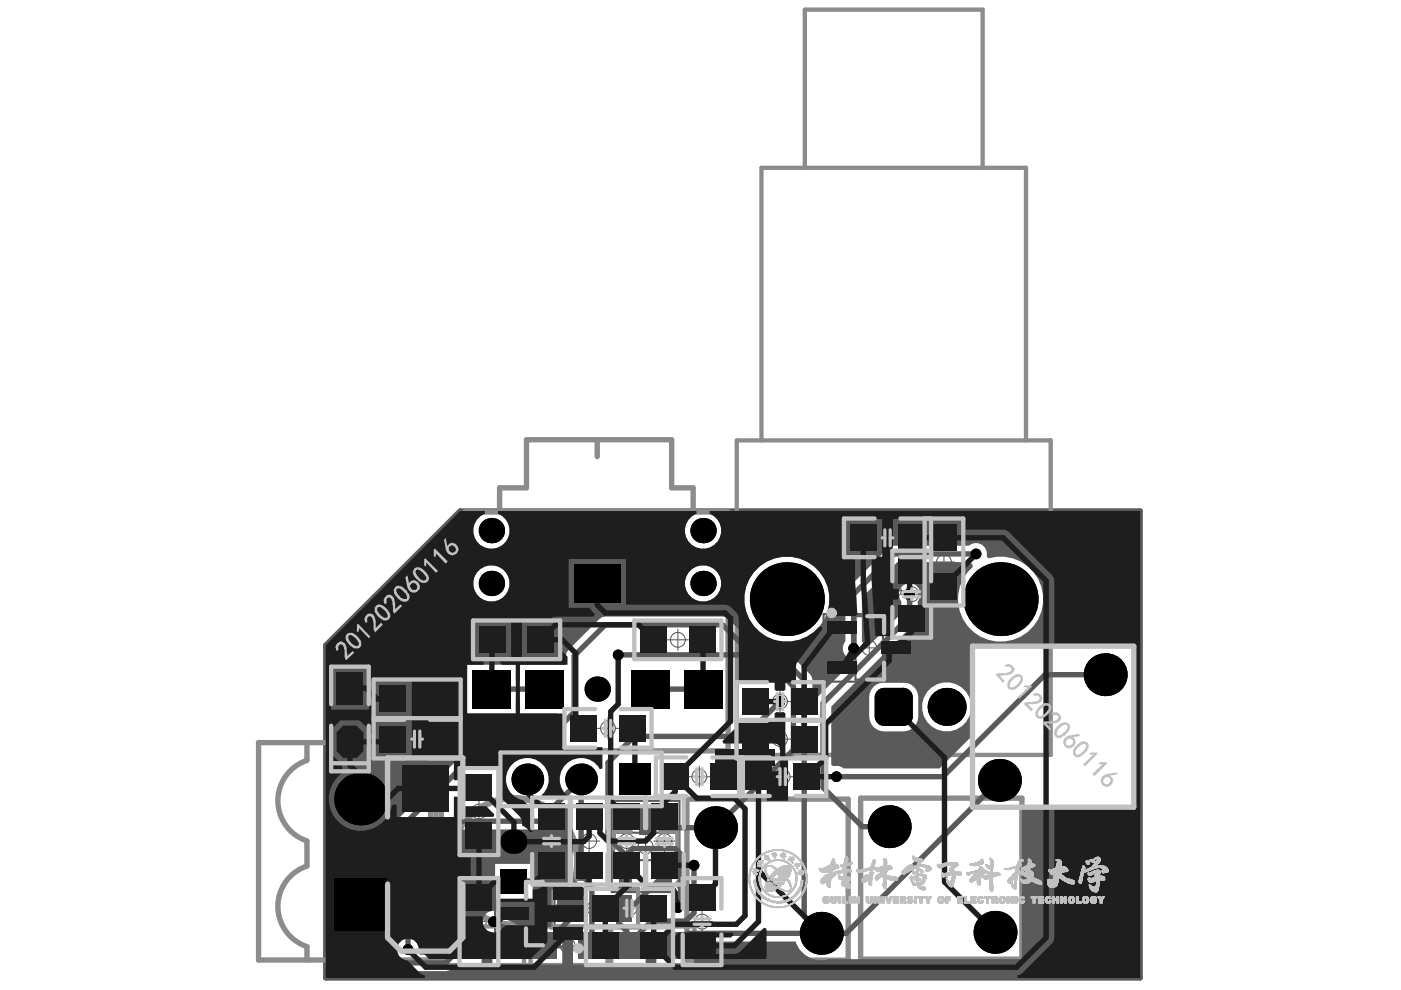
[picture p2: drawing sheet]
<svg xmlns="http://www.w3.org/2000/svg" width="297mm" height="210mm" viewBox="0 0 297 210" stroke-linecap="round" stroke-linejoin="round" font-family="sans-serif">
<g fill="none" stroke="#5a5a5a" stroke-width=".22">
<path d="M185.9 114h4.5M188.2 111.8v4.5M197.9 119.2h4.5M200.1 116.9v4.5M107.3 135.7h4.5M109.5 133.4v4.5M141.5 135.7h4.5M143.7 133.4v4.5M182.1 137.4h4.4M184.3 135.1v4.5M187.2 125.2h4.5M189.5 123v4.5"/>
<path d="M191.1 126h4.4M193.3 123.7v4.5M72 151.6h4.4M74.2 149.3v4.5M86.2 156.7h4.5M86.2 148.2h4.5M88.4 145.9v4.5M88.4 154.5v4.4M126.7 154.4h4.4M128.9 152.2v4.5M163.1 148.7h4.5M163.1 156.7h4.5"/>
<path d="M165.4 146.5v4.5M165.4 154.5v4.4M76.5 178.4v4.4M90.2 178.4v4.4M99.3 172.1h4.5M101.6 169.8v4.5M114.7 178.3h4.5M116.9 176.1v4.5M122.7 178.3h4.5M124.9 176.1v4.5M130.6 178.3h4.5M132.9 176.1v4.5"/>
<path d="M134.6 179.5h4.5M136.9 177.2v4.5M138.6 178.3h4.5M140.9 176.1v4.5M146 164.7h4.5M148.3 162.4v4.5M163.7 164.7h4.5M165.9 162.4v4.5M74.2 180.6h4.5M87.9 180.6h4.5M99.3 195.4h4.5M101.6 193.2v4.4"/>
<path d="M103.3 198.3v4.5M112.4 193.7h4.5M114.7 191.5v4.4M120.4 198.3v4.5M123.8 192.6h4.5M126.1 190.3v4.5M131.2 192.6h4.5M133.5 190.3v4.5M133.5 198.3v4.5M138 198.3v4.5M146.6 195.4h4.5M148.8 193.2v4.4"/>
<path d="M101 200.5h4.5M118.1 200.5h4.5M131.2 200.5h4.5M135.8 200.5h4.5"/>
<circle cx="188.2" cy="114" r="1.57"/>
<circle cx="200.1" cy="119.2" r="1.57"/>
<circle cx="109.5" cy="135.7" r="1.57"/>
<circle cx="143.7" cy="135.7" r="1.57"/>
<circle cx="184.3" cy="137.4" r="1.57"/>
<circle cx="189.5" cy="125.2" r="1.57"/>
<circle cx="193.3" cy="126" r="1.57"/>
<circle cx="74.2" cy="151.6" r="1.57"/>
<circle cx="88.4" cy="148.2" r="1.57"/>
<circle cx="88.4" cy="156.7" r="1.57"/>
<circle cx="128.9" cy="154.4" r="1.57"/>
<circle cx="165.4" cy="148.7" r="1.57"/>
<circle cx="165.4" cy="156.7" r="1.57"/>
<circle cx="101.6" cy="172.1" r="1.57"/>
<circle cx="116.9" cy="178.3" r="1.57"/>
<circle cx="124.9" cy="178.3" r="1.57"/>
<circle cx="132.9" cy="178.3" r="1.57"/>
<circle cx="136.9" cy="179.5" r="1.57"/>
<circle cx="140.9" cy="178.3" r="1.57"/>
<circle cx="148.3" cy="164.7" r="1.57"/>
<circle cx="165.9" cy="164.7" r="1.57"/>
<circle cx="76.5" cy="180.6" r="1.57"/>
<circle cx="90.2" cy="180.6" r="1.57"/>
<circle cx="101.6" cy="195.4" r="1.57"/>
<circle cx="114.7" cy="193.7" r="1.57"/>
<circle cx="126.1" cy="192.6" r="1.57"/>
<circle cx="133.5" cy="192.6" r="1.57"/>
<circle cx="148.9" cy="195.4" r="1.57"/>
<circle cx="103.3" cy="200.5" r="1.57"/>
<circle cx="120.4" cy="200.5" r="1.57"/>
<circle cx="133.5" cy="200.5" r="1.57"/>
<circle cx="138" cy="200.5" r="1.57"/>
</g>
<path d="M174.6 130.2h19.4v14.3h-19.4zM181.4 130.6h5.8v13.5h-5.8zM129.7 169.8h14.4v19.3h-14.4zM130.2 176.6h13.4v5.8h-13.4zM105 186.5h19.3v14.4h-19.3zM111.7 187h5.9v13.4h-5.9z" fill="none" stroke="#5a5a5a" stroke-width=".45"/>
<path d="M69.1 136.8l28.5-28.5h144.1v99h-172.6z" fill="none" stroke="#5a5a5a" stroke-width="1.1"/>
<path d="M170.6 35.6v-33.6h37.7v33.6M156.2 93.4h66.6v66.7h-66.6zM161.4 93.4v-57.8h56.1v57.8M94 196.4h53.3v8.2h-53.3zM107.2 199.4h3.5M109 197.7v3.4M111.1 196.4v8.2M112.5 196.4v8.2M123.3 188.5h-6.5v8.2h6.5M128.8 188.5h6.5v8.2h-6.5M128.8 196.4v8.2M129.6 196.4v8.2" fill="none" stroke="#8c8c8c" stroke-width=".91"/>
<path d="M126.6 93.2v3.6M98.5 108.6h55.9v50.6h-55.9zM105.9 108.6v-5.2h5.7v-10.2h30.8v10.2h4.6v5.2M54.8 157.5h38.8v46h-38.8zM65.1 157.5v3.7M91.3 157.5v46M92.4 157.5v46M65.1 178.3v5.3M145.6 169.4h34.2v34.2h-34.2zM182.5 169.2h34.2v34.2h-34.2zM65.1 200.7v2.8" fill="none" stroke="#8c8c8c" stroke-width="1.1"/>
<path d="M124.9 192.6h.6M125.5 190.8v3.5M126.6 192.6h.6M126.6 190.8v3.5" fill="none" stroke="#8c8c8c" stroke-width=".68"/>
<path d="M133.7 176.3h-3.5v3.6M140 176.3h3.6v3.6" fill="none" stroke="#8c8c8c" stroke-width=".9"/>
<g fill="#8c8c8c">
<path d="M94.1 114.1l.5-.2h.7l.4 .2-.3 .5-.1-.1a.64 .64 0 0 0-.8 .1 .64 .64 0 0 0-.1 .7l.9 .4 1.6 .2a.61 .61 0 0 1 .8 .3l-1.6 1.6-.4-.4 1.1-1.1-1.6-.1a1.25 1.25 0 0 1-1.4-1.6z"/>
<path d="M89.9 118.6l.3-.2h1.2l.3 .3-.9 .1 2.2 2.1-.3 .4z"/>
<path d="M87.9 120.6a1.4 1.4 0 0 1 1.9-.3l-.3 .3a.87 .87 0 0 0-1.2 .5 1.41 1.41 0 0 0 1.9 .8l1.2 .1 .3 .2-1.5 1.7-.5-.3 1.1-1.1-1.2-.2a1.56 1.56 0 0 1-1.8-1.2z"/>
<path d="M83.9 124.7a1.41 1.41 0 0 1 1.8-.4h.1l-.4 .4a.71 .71 0 0 0-.9 .1 .69 .69 0 0 0 0 .8 .69 .69 0 0 0 .6 .3l.8 .1a2.65 2.65 0 0 1 1.9 .3l-1.6 1.7-.4-.3 1-1.1-1.1-.2a1.6 1.6 0 0 1-1.9-1.2z"/>
<path d="M76.2 132.6l.3 .1 1-.1 .3 .3-.9 .1 2.2 2.2-.3 .3-2.8-2.6z"/>
<path d="M74.2 134.6l.2 .1 1.2-.1 .3 .4-.9 .1 2.2 2.1-.5 .4-2.7-2.6z"/>
<path d="M92.4 116.6a1.4 1.4 0 0 1 1.5 .5l.6 .8a.57 .57 0 0 1-.1 .9 .57 .57 0 0 1-.8-.2l-1.1-1a.7 .7 0 0 1-.1-1zM92 116.4a1.49 1.49 0 0 0 .4 1.8l.3 .3a1.9 1.9 0 0 0 2 .8 1.36 1.36 0 0 0 .2-1.9l-.6-.6a2.05 2.05 0 0 0-1.6-.8z"/>
<path d="M86.4 122.9a.83 .83 0 0 1 1.2 .1l.2 .1a1.51 1.51 0 0 1 .8 1.7h-.2a.57 .57 0 0 1-.8-.1l-.1-.1a2.33 2.33 0 0 1-1.1-1.5zM86 122.5l-.1 .3a1.62 1.62 0 0 0 .8 1.8v.1a1.85 1.85 0 0 0 2.2 .6 1.37 1.37 0 0 0 0-1.8l-.2-.3a2.06 2.06 0 0 0-2.2-1z"/>
<path d="M82.4 127h.1a.69 .69 0 0 1 1 0l1 .9a.58 .58 0 0 1 .1 .9 .58 .58 0 0 1-.8 0 2.25 2.25 0 0 1-1.3-1.3zM82.1 126.6v.1a.57 .57 0 0 0-.2 .8 3.3 3.3 0 0 0 2.2 2 1.08 1.08 0 0 0 1.2-1.5l-.8-1a2.06 2.06 0 0 0-1.8-.8z"/>
<path d="M81.3 130.1h.1a.75 .75 0 0 1 1-.3 .75 .75 0 0 1 .3 1 .75 .75 0 0 1-1 .3l-.4-.5zM79.7 129.1l1.7 .3h-.1a1.49 1.49 0 0 0-.5 1.6h.1a1.26 1.26 0 0 0 1.9 .6 1.26 1.26 0 0 0 .2-2l-.3-.3-.5-.2-2.1-.5z"/>
<path d="M78.4 131.1l.2-.2a1.97 1.97 0 0 1 2 1.2 .57 .57 0 0 1 .1 .8l-.1 .1a1.78 1.78 0 0 1-1.7-.9l-.5-.7zM78.1 130.6a1.6 1.6 0 0 0 .4 2h.1a1.82 1.82 0 0 0 2.2 .9 1.54 1.54 0 0 0-.4-2.5 1.64 1.64 0 0 0-1.9-.6z"/>
<path d="M73.4 138.2h.1a.6 .6 0 0 1 1-.2 .74 .74 0 0 1 0 1.3 .74 .74 0 0 1-1.1-.6l-.1-.1zM72.1 136.8l-.3 .4 1.6 .4a1.13 1.13 0 0 0-.2 1.8 1.21 1.21 0 0 0 1.2 .5 1.21 1.21 0 0 0 .9-1.1 .99 .99 0 0 0-.6-1.3l-.3-.3z"/>
</g>
<circle cx="109" cy="193.1" r=".81" fill="none" stroke="#8c8c8c" stroke-width="1.7"/>
<circle cx="109" cy="182.7" r="13.4" fill="none" stroke="#8c8c8c" stroke-width="1.4"/>
<g fill="none" stroke="#8c8c8c" stroke-width="1.1">
<path d="M65.1 161.2a9 9 0 0 0-6.2 8.6 9 9 0 0 0 6.2 8.5M65.1 183.6a9 9 0 0 0-6.2 8.6 9 9 0 0 0 6.2 8.5"/>
<circle cx="144.3" cy="187.4" r=".56"/>
</g>
<g fill="#5a5a5a">
<path d="M69.1 136.8l28.5-28.5h5.1l.1 .6a3.9 3.9 0 0 0-1.7 5.9 3.9 3.9 0 0 0 6.2 0 3.9 3.9 0 0 0-1.7-5.9v-.6h42l.1 .6a3.9 3.9 0 0 0-1.7 5.9 3.9 3.9 0 0 0 6.1 0 3.9 3.9 0 0 0-1.7-5.9l.1-.6h91.2v99h-172.6zM145.2 123.7a3.9 3.9 0 0 0 7.7 0 3.9 3.9 0 0 0-7.7 0zM100.3 123.7a3.9 3.9 0 0 0 7.7 0 3.9 3.9 0 0 0-7.7 0zM99 140.9v10.4h10.4v-3.5h.8v3.5h8.1l.2 .5-2.6 2.6h-11.5l-.7 .1-.5 .4-28 27.9-.3 .6-.2 1.7h-5v13.4h11.1l1.1 1.2v3.1a4.2 4.2 0 0 0 3.1 3.1h9.5l.7-.1 1.4-1.3h5.5v-7.7l.6-.1a2.14 2.14 0 0 0 1.7 1v6.8h14.8v-5.5l1.8-1.8 .5 .3v7h15.4v-5.5l1.7-1.7 .6 .2v7h7.9v-4.9h21.6a5.9 5.9 0 0 0 3.4 3.8l1.3 .2h1.5l.8-.2h41v-32.5h23.3l.6 .6v-34.1h-34.2v11.5l-.6 .1a5.2 5.2 0 0 0-8-3.5 5.2 5.2 0 0 0 0 8.7 5.2 5.2 0 0 0 8-3.5l.6 .1v4.9l-7.2 7.2h-20.4a2.07 2.07 0 0 0-2.1-.4l-.5-.3v-12.4l17.9-17.8 .4-.6 .1-.6v-3.3a2.3 2.3 0 0 0-.2-3.2 2.3 2.3 0 0 0-3.1 0 2.3 2.3 0 0 0-.2 3.2v2.5l-7.3 7.3-.5-.2-.6-1.1v-9.3l7.6-7.5h15.2l.6 .4 .1 .6a9 9 0 0 0 1.8 14.9 9 9 0 0 0 13.1-7.2 9 9 0 0 0-11.5-9.5l-.4-.4a2.28 2.28 0 0 0-1-2.5 2.28 2.28 0 0 0-2.7 .2h-16l-.6 .1-.6 .4-8.5 8.6-.4 .5-.2 .7v10a2.27 2.27 0 0 0 1.4 3.8l.2 .5-7.5 7.6-.5 .8h-.6v-4.5l-.1-.7-.4-.5-6.5-6.6 .2-.5a9 9 0 0 0 10.2-10.8 9 9 0 0 0-13.7-5.7 9 9 0 0 0-.4 14.9l-.2 .5h-3.3l-3.6-3.6-.6-.3-.6-.2h-24.9l-.6 .2-.6 .3-6.6 6.6-.4 .6-.1 .7v1.8h-9.8v3.5h-.8v-3.5zM185.2 145.6l-.5 .7-.3 .7-.1 4.9a3.2 3.2 0 0 0 3.2 3.2h4a3.2 3.2 0 0 0 3.2-3.2v-4a3.2 3.2 0 0 0-3.2-3.2l-4.9 .1-.7 .3z"/>
<path d="M88.2 180.2l4.4-4.3h21.7l.7-.2 .5-.4 5.4-5.3 .6 .2v15.3l.1 .7 .4 .5 1.2 1.3-.2 .6h-6.1v7.8l-.1 .1h-6.9l-.8-.7-2.3-1.1a2.3 2.3 0 0 0-2.9-1.5 2.3 2.3 0 0 0-1.5 2.9l-.4 .4h-7.9v5.5l-.3 .4h-4.8l-.3-.5a2.06 2.06 0 0 0-.5-2.1zM105 183.2v7.4h7.9v-7.4z"/>
</g>
<path d="M206.9 117.4h-17.4l-8.5 8.6v11.5M131.1 138.9h30.4l6.7 6.7v13.4l-16.5 16.5h-13.2l-1.6-1.6M192.8 126v4.8l-18.3 18.3v17.8l8.3 8.4h5.7M104.2 146.1h11.2M137.8 146.1h11.3M165.4 148.7l-7.4 7.4h-23.5l-5.6 5.6v15.8l3.7 3.7v4l-1.4-1.5v-.8l2.9-3h9.1l1.1 1.2v10.8l-.6 .5M234.3 143.1h-12.7l-21.7 21.6h-22.6M211.9 165.5l-32.5 32.4h-33.6l-2.6 2.6M120.9 192.6v2.2l-5.7 5.7h-6.8v-3.2l-3.8-1.7v-.2M147.1 183.5v10.1l-1.7 1.7h-7.3l-5.2 5.2v-3.1l-1.7-1.7v-3.1h2.5l7.4-7.4M174.1 197.9l-3.6-3.6v-50.1l-7.6-7.6h-5.6l-4.1-4.1h-24.9l-6.6 6.6v11.9l-5.1 5.1h-12.2l-27.9 27.9v7.8l7.2 7.2v3.8l1.3 1.4h9.5l3.6-3.7M125.5 200.5v-12.7l-2.3-2.3v-20.3l-8.9 8.9h-22.4l-5.4 5.4v21.8" fill="none" stroke="#5a5a5a" stroke-width="1.1"/>
<path d="M131.2 181h2.8v1.9h-2.8z" fill-rule="evenodd" fill="#5a5a5a"/>
<g fill="#000">
<path d="M187.5 151.9v2zM185.5 151.9h2v2a2.02 2.02 0 0 1-2-2z"/>
<path d="M185.5 147.9h2zM186 146.4l.9-.5 .6-.1v2.1h-2v-.6z"/>
<path d="M191.5 151.9h2zM191.5 151.9h2a2.02 2.02 0 0 1-2 2z"/>
<path d="M191.5 145.8v2.1zM191.5 145.8a2.02 2.02 0 0 1 2 2.1h-2z"/>
<circle cx="104.2" cy="112.5" r="2.69"/>
<circle cx="149.1" cy="112.5" r="2.69"/>
<circle cx="206.9" cy="117.4" r="1.14"/>
<circle cx="104.2" cy="123.7" r="2.69"/>
<circle cx="131.1" cy="138.9" r="1.14"/>
<circle cx="149.1" cy="123.7" r="2.69"/>
<circle cx="166.8" cy="127" r="7.8"/>
<circle cx="181" cy="137.5" r="1.14"/>
<circle cx="192.8" cy="126" r="1.14"/>
<circle cx="212.1" cy="127" r="7.8"/>
<circle cx="126.6" cy="146.1" r="2.69"/>
<circle cx="165.4" cy="148.7" r="1.14"/>
<circle cx="200.7" cy="149.9" r="4"/>
<circle cx="234.3" cy="143.1" r="4.6"/>
<circle cx="76.5" cy="169.4" r="5.6"/>
<circle cx="111.8" cy="165.2" r="3.4"/>
<circle cx="123.2" cy="165.2" r="3.4"/>
<circle cx="151.7" cy="175.5" r="4.6"/>
<circle cx="177.3" cy="164.7" r="1.14"/>
<circle cx="188.5" cy="175.3" r="4.6"/>
<circle cx="211.9" cy="165.5" r="4.6"/>
<circle cx="104.6" cy="195.4" r="1.14"/>
<circle cx="143.7" cy="192.4" r="1.14"/>
<circle cx="147.1" cy="183.5" r="1.14"/>
<circle cx="174.1" cy="197.9" r="4.6"/>
<circle cx="211" cy="197.7" r="4.6"/>
<circle cx="86.5" cy="201.3" r="1.14"/>
</g>
<g fill="#000">
<path d="M121.7 119.7h9.9v8h-9.9z" fill-rule="evenodd"/>
<path d="M100.2 142.1h8v8h-8z" fill-rule="evenodd"/>
<path d="M111.4 142.1h8v8h-8z" fill-rule="evenodd"/>
<path d="M133.8 142.1h8.1v8h-8.1z" fill-rule="evenodd"/>
<path d="M145 142.1h8.1v8h-8.1z" fill-rule="evenodd"/>
<path d="M185.5 147.9l2-2.1h4l2 2.1v4l-2 2h-4l-2-2z" fill-rule="evenodd"/>
<path d="M131.2 161.9h6.8v6.7h-6.8z" fill-rule="evenodd"/>
<path d="M70.9 186.2h11.2v11.2h-11.2z" fill-rule="evenodd"/>
<path d="M106.1 184.3h5.7v5.1h-5.7z" fill-rule="evenodd"/>
</g>
<path d="M108.7 178.4h.5" fill="none" stroke="#000" stroke-width="5.1"/>
<g fill="#5a5a5a">
<path d="M105.5 197.7h5.7v5.7h-5.7z" fill-rule="evenodd"/>
<path d="M95.3 197.7h5.7v5.7h-5.7z" fill-rule="evenodd"/>
<path d="M112.4 197.7h5.7v5.7h-5.7z" fill-rule="evenodd"/>
<path d="M122.6 197.7h5.7v5.7h-5.7z" fill-rule="evenodd"/>
<path d="M118.1 189.7h5.7v5.7h-5.7z" fill-rule="evenodd"/>
<path d="M128.3 189.7h5.7v5.7h-5.7z" fill-rule="evenodd"/>
<path d="M130 197.7h5.7v5.7h-5.7z" fill-rule="evenodd"/>
<path d="M140.3 197.7h5.7v5.7h-5.7z" fill-rule="evenodd"/>
<path d="M139.8 182h2.7v6.3h-2.7z" fill-rule="evenodd"/>
<path d="M131.3 182h2.7v6.3h-2.7z" fill-rule="evenodd"/>
<path d="M135.5 170.8h2.7v6.2h-2.7z" fill-rule="evenodd"/>
</g>
<g fill="#1e1e1e">
<path d="M156.6 152.7h7.6v-1.5l.5-.3h1.3l.5 .3v9.5h.6v9.1h-4.5v-4.7a1.22 1.22 0 0 0 1-1.5 1.37 1.37 0 0 0 1.8-1.2v-3.6a1.16 1.16 0 0 0-1.2-1.1h-2.2a2.04 2.04 0 0 0-1.8-2.7 1.74 1.74 0 0 0-1.7 1.7v1h-5.1l-.2-.6 2.9-2.9 .4-.6z"/>
<path d="M142.6 199l1.3-1.3h11.4l.2 .5-.5 .6h-6.2a1.74 1.74 0 0 0-1.7 1.7 1.74 1.74 0 0 0 1.7 1.8h6.9l.7-.2 .5-.3 5.1-5.1 .5 .2-.1 6.4h-18.5l-1.3-1.3z"/>
<path d="M69.1 136.8l28.5-28.5h5.1l.1 .6a3.9 3.9 0 0 0-1.7 5.9 3.9 3.9 0 0 0 6.2 0 3.9 3.9 0 0 0-1.7-5.9v-.6h42l.1 .6a3.9 3.9 0 0 0-1.7 5.9 3.9 3.9 0 0 0 6.1 0 3.9 3.9 0 0 0-1.7-5.9l.1-.6h91.2v99h-26v-.5l.5-.1 .6-.4 6.2-6.3 .4-.5 .1-.7v-27.9h16.5v-34.1l-16.1 .3-.4-.4v-13.6l-.1-.6-.4-.6-9.1-9.1-.6-.4-.6-.1h-8.6v-2.3h-14.8v14.8h1l.4 .5v1.3l-.4 .5h-1v7.8h-3.7l-.8-11.8v-5.1h2.2v-8h-7.9v8h2.2a93.2 93.2 0 0 0 .5 12.2l-.4 .4h-5.8l-.3-.5a9 9 0 0 0-9.1-12 9 9 0 0 0-7.5 13.1 9 9 0 0 0 15 1.6l.6 .1v.6l-5.4 7.2-.1 .6v3.5h-2.3v1.4l-.5 .4h-1.3l-.5-.4v-1.4h-7.6v-13.7a3.8 3.8 0 0 0-2.9-2.9h-21v-9.7h-12.2v10.4h4.5l1.1 1.3-.2 .5h-8.1l-.6 .2-1 .8h-5.5v7.9h7.9v-1.3l.6-.2 1.1 1.1v1.7h-10.1v10.4h9.6v7.1h7.9v4.5l-.5 .2a4.5 4.5 0 0 0-6.8-1.4 4.5 4.5 0 0 0-.1 7l-.3 .5h-4.6l-.6-.6a4.5 4.5 0 0 0-.3-7 4.5 4.5 0 0 0-6.8 1.8 4.5 4.5 0 0 0 3.2 6.3l2 2v4.6l-.5 .1-.5-.6-1.2-.8-.1-1.3-.4-.6-4.7-4.6v-5.5h-7.9v2.4h-1.4v-4.3h-8.5l-.4-.4v-8h-8v2.8h-1.1v-.8l-2-2h-4l-2 2v5.1l2 2h.3a2.68 2.68 0 0 0 .5 1.9 6.8 6.8 0 0 0-.5 11.2 6.8 6.8 0 0 0 10.6-4l.5-.4 .5 .2v2.5h12.1v-4.3h1.4v2h5.5l1.7 1.8-.2 .5h-7v8h2.2v5.1h-2.2v8h4.5l.4 .4a2.3 2.3 0 0 0 1.1 2.8 2.3 2.3 0 0 0 2.9-.8l.8-.5h6.1v-5h-7.9v-.6h7.4v-2a2.43 2.43 0 0 0 2.5-1.2h.7v4.5h8.2v3.6h-8.2v4.3l-3.6 3.5h-21.5l-2.2-2.2a2.3 2.3 0 0 0-2.4-2.1 2.3 2.3 0 0 0-2.2 2.2 2.3 2.3 0 0 0 2.1 2.4l2.7 2.7 .6 .4 .5 .1-.1 .5h-20.9zM145.2 123.7a3.9 3.9 0 0 0 7.7 0 3.9 3.9 0 0 0-7.7 0zM100.3 123.7a3.9 3.9 0 0 0 7.7 0 3.9 3.9 0 0 0-7.7 0zM100.4 131.7v7.9h1.8l.4 .4-.1 .9h-3.5v10.4h10.4v-10.4h-3l-.4-.4 .1-.9h2.3v-7.9zM70.2 141.3v9.1h8v-.8l.6-.1 .5 .3v2.4h8v-8h-8v.2l-.5 .2-.6-.3v-3z"/>
</g>
<path d="M134 154.4l.6 .6v10.2M109.1 193.7h-1.8l-1.5 1.5h-.6l-.3 .2h-.3M137.2 187.8l.1 .1" fill="none" stroke="#1e1e1e" stroke-width="1.1"/>
<circle cx="141.5" cy="188" r=".57" fill="#1e1e1e"/>
<path d="M137.9 188h3.6" fill="none" stroke="#1e1e1e" stroke-width="1.1"/>
<circle cx="137.9" cy="188" r=".57" fill="#1e1e1e"/>
<g fill="none" stroke="#1e1e1e" stroke-width="1.1">
<path d="M183 114v9.1l1 13.2-5.4 5.3 2.4-4.1M193.3 114h19.4l9.1 9.1v75.7l-6.3 6.3h-72.3l-4.6-4.6M206.9 117.4v.1M206.9 117.5l-6.8 6.8M104.4 135.7l-.2 10.4M126.6 123.7v4.6l1.7 1.7h25.4l1.2 1.1v21.9l-11.7 11.7M131.1 138.9v10.4l-1.6 1.6v18.9l3.4 3.4M138.6 135.7l-3.2-3.2h-17.6l-3.1 3.2h4.5l2.9 2.8v14.2l1.7 1.7M148.8 135.7l.3 .2v10.2M178.6 133.1h-1.8l-6.3 8.2v15.4M193.3 131.1v2.8l-3.4 3.5h-1.4v2.7l-13.4 13.4v7.2l-4 4h6.2M193.3 120.9l-.5 .4v4.7"/>
<path d="M74.2 145.9h3.4l2.3 2.3h3.4M83.3 156.7l-.6 .6h-8.5v5l2.3 2.3v4.8h5.7l2.2-2.2h16.9l.3-.3 7.4 7.4v4.1h14.8l1.1-1.1v-4.1l2.3 2.3v1.1l1.7 1.7h8l1.7-1.7v-1.1l2.3-2.3v-3.1l2.3-2.2v-3.2M160.2 156.7v3.8l.6 .5v34.4l-5.1 5.1h-6.9M160.2 148.7h5.2M189.5 149.9l10.8 10.7v26.4l10.7 10.7M101.6 177.2v13.1l3.4-3.4h8.5l3.4-3.4M111.8 165.2v2.9l5.1 5.1M143.2 164.7l4.5 4.5h8l2.3 2.3v22.6l-1.9 1.9h-12.9l-4.6 4.5M151.7 175.5v11.9l-2.9 2.9M152.8 164l.7 .7M153.4 164.7h7.4M120.4 197.9l-7.2 7.2h-22.9l-3.8-3.8"/>
<path d="M124.9 183.5v4.3l-1.6 1.6h-2.9M136.4 186.9l-3.5-3.4v4.5l-4.6 4.6v7.9M138.6 192.6v7.9M140.9 183.5h6.2M143.2 189.7v.6M143.4 191l.1 .1M143.7 191.8v.6M160.8 184.6l13.3 13.3"/>
</g>
<g fill="#1e1e1e">
<path d="M151.6 158.8h12.6v3.6h-12.6z" fill-rule="evenodd"/>
<path d="M152.8 160.1h9.6v3.9h-9.6z" fill-rule="evenodd"/>
<path d="M155.1 161.8h4.6v5.7h-4.6z" fill-rule="evenodd"/>
</g>
<path d="M104.4 145.6l-.2 .5M136.4 186.9l.8 .9M137.3 187.9l.6 .1M141.5 188a1.71 1.71 0 0 1 1.7 1.7M143.2 190.3l.2 .7M143.5 191.1l.2 .7" fill="none" stroke="#1e1e1e" stroke-width="1.1"/>
<g fill="#000">
<path d="M187.5 151.9v2zM185.5 151.9h2v2a2.02 2.02 0 0 1-2-2z"/>
<path d="M185.5 147.9h2zM186 146.4l.9-.5 .6-.1v2.1h-2v-.6z"/>
<path d="M191.5 151.9h2zM191.5 151.9h2a2.02 2.02 0 0 1-2 2z"/>
<path d="M191.5 145.8v2.1zM191.5 145.8a2.02 2.02 0 0 1 2 2.1h-2z"/>
<circle cx="104.2" cy="112.5" r="2.69"/>
<circle cx="149.1" cy="112.5" r="2.69"/>
<circle cx="206.9" cy="117.4" r="1.14"/>
<circle cx="104.2" cy="123.7" r="2.69"/>
<circle cx="131.1" cy="138.9" r="1.14"/>
<circle cx="149.1" cy="123.7" r="2.69"/>
<circle cx="166.8" cy="127" r="7.8"/>
<circle cx="181" cy="137.5" r="1.14"/>
<circle cx="192.8" cy="126" r="1.14"/>
<circle cx="212.1" cy="127" r="7.8"/>
<circle cx="126.6" cy="146.1" r="2.69"/>
<circle cx="165.4" cy="148.7" r="1.14"/>
<circle cx="200.7" cy="149.9" r="4"/>
<circle cx="234.3" cy="143.1" r="4.6"/>
<circle cx="76.5" cy="169.4" r="5.6"/>
<circle cx="111.8" cy="165.2" r="3.4"/>
<circle cx="123.2" cy="165.2" r="3.4"/>
<circle cx="151.7" cy="175.5" r="4.6"/>
<circle cx="177.3" cy="164.7" r="1.14"/>
<circle cx="188.5" cy="175.3" r="4.6"/>
<circle cx="211.9" cy="165.5" r="4.6"/>
<circle cx="104.6" cy="195.4" r="1.14"/>
<circle cx="143.7" cy="192.4" r="1.14"/>
<circle cx="147.1" cy="183.5" r="1.14"/>
<circle cx="174.1" cy="197.9" r="4.6"/>
<circle cx="211" cy="197.7" r="4.6"/>
<circle cx="86.5" cy="201.3" r="1.14"/>
</g>
<g fill="#000">
<path d="M121.7 119.7h9.9v8h-9.9z" fill-rule="evenodd"/>
<path d="M100.2 142.1h8v8h-8z" fill-rule="evenodd"/>
<path d="M111.4 142.1h8v8h-8z" fill-rule="evenodd"/>
<path d="M133.8 142.1h8.1v8h-8.1z" fill-rule="evenodd"/>
<path d="M145 142.1h8.1v8h-8.1z" fill-rule="evenodd"/>
<path d="M185.5 147.9l2-2.1h4l2 2.1v4l-2 2h-4l-2-2z" fill-rule="evenodd"/>
<path d="M131.2 161.9h6.8v6.7h-6.8z" fill-rule="evenodd"/>
<path d="M70.9 186.2h11.2v11.2h-11.2z" fill-rule="evenodd"/>
<path d="M106.1 184.3h5.7v5.1h-5.7z" fill-rule="evenodd"/>
</g>
<path d="M108.7 178.4h.5" fill="none" stroke="#000" stroke-width="5.1"/>
<g fill="#1e1e1e">
<path d="M197.3 111.2h5.7v5.7h-5.7z" fill-rule="evenodd"/>
<path d="M197.3 121.4h5.7v5.7h-5.7z" fill-rule="evenodd"/>
<path d="M190.4 111.2h5.7v5.7h-5.7z" fill-rule="evenodd"/>
<path d="M180.2 111.2h5.7v5.7h-5.7z" fill-rule="evenodd"/>
<path d="M120.9 151.6h5.7v5.7h-5.7z" fill-rule="evenodd"/>
<path d="M131.2 151.6h5.7v5.7h-5.7z" fill-rule="evenodd"/>
<path d="M167.7 145.9h5.7v5.7h-5.7z" fill-rule="evenodd"/>
<path d="M157.4 145.9h5.7v5.7h-5.7z" fill-rule="evenodd"/>
<path d="M175.5 131.8h6.2v2.6h-6.2z" fill-rule="evenodd"/>
<path d="M175.5 140.3h6.2v2.7h-6.2z" fill-rule="evenodd"/>
<path d="M186.7 136h6.3v2.7h-6.3z" fill-rule="evenodd"/>
<path d="M98.7 187.4h5.7v5.7h-5.7z" fill-rule="evenodd"/>
<path d="M98.7 197.7h5.7v5.7h-5.7z" fill-rule="evenodd"/>
<path d="M140.3 161.8h5.7v5.7h-5.7z" fill-rule="evenodd"/>
<path d="M150.6 161.8h5.7v5.7h-5.7z" fill-rule="evenodd"/>
<path d="M168.2 161.8h5.7v5.7h-5.7z" fill-rule="evenodd"/>
<path d="M158 161.8h5.7v5.7h-5.7z" fill-rule="evenodd"/>
<path d="M135.7 189.7h5.7v5.7h-5.7z" fill-rule="evenodd"/>
<path d="M125.5 189.7h5.7v5.7h-5.7z" fill-rule="evenodd"/>
<path d="M135.7 197.7h5.7v5.7h-5.7z" fill-rule="evenodd"/>
<path d="M125.5 197.7h5.7v5.7h-5.7z" fill-rule="evenodd"/>
<path d="M90.7 153.9h5.7v5.7h-5.7z" fill-rule="evenodd"/>
<path d="M80.5 153.9h5.7v5.7h-5.7z" fill-rule="evenodd"/>
<path d="M190.4 118h5.7v5.7h-5.7z" fill-rule="evenodd"/>
<path d="M190.4 128.3h5.7v5.6h-5.7z" fill-rule="evenodd"/>
<path d="M167.7 153.9h5.7v5.7h-5.7z" fill-rule="evenodd"/>
<path d="M157.4 153.9h5.7v5.7h-5.7z" fill-rule="evenodd"/>
<path d="M71.3 155.3l1.5-1.4h2.8l1.4 1.4v4l-1.4 1.4h-2.8l-1.5-1.4z" fill-rule="evenodd"/>
<path d="M71.3 142.5h5.7v6.8h-5.7z" fill-rule="evenodd"/>
<path d="M114.1 180.6h5.7v5.7h-5.7z" fill-rule="evenodd"/>
<path d="M114.1 170.4h5.7v5.7h-5.7z" fill-rule="evenodd"/>
<path d="M98.7 164.1h5.7v5.7h-5.7z" fill-rule="evenodd"/>
<path d="M98.7 174.3h5.7v5.7h-5.7z" fill-rule="evenodd"/>
<path d="M122.1 170.4h5.7v5.7h-5.7z" fill-rule="evenodd"/>
<path d="M122.1 180.6h5.7v5.7h-5.7z" fill-rule="evenodd"/>
<path d="M117.2 196.6h6.3v2.7h-6.3z" fill-rule="evenodd"/>
<path d="M117.2 188.1h6.3v2.7h-6.3z" fill-rule="evenodd"/>
<path d="M105.9 192.3h6.3v2.7h-6.3z" fill-rule="evenodd"/>
<path d="M146 187.4h5.7v5.7h-5.7z" fill-rule="evenodd"/>
<path d="M146 197.7h5.7v5.7h-5.7z" fill-rule="evenodd"/>
<path d="M138 170.4h5.7v5.7h-5.7z" fill-rule="evenodd"/>
<path d="M138 180.6h5.7v5.7h-5.7z" fill-rule="evenodd"/>
<path d="M135.7 132.8h5.7v5.7h-5.7z" fill-rule="evenodd"/>
<path d="M146 132.8h5.7v5.7h-5.7z" fill-rule="evenodd"/>
<path d="M111.8 132.8h5.7v5.7h-5.7z" fill-rule="evenodd"/>
<path d="M101.6 132.8h5.6v5.7h-5.6z" fill-rule="evenodd"/>
<path d="M80.5 145.3h5.7v5.7h-5.7z" fill-rule="evenodd"/>
<path d="M90.7 145.3h5.7v5.7h-5.7z" fill-rule="evenodd"/>
<path d="M85.2 189.1h9.9v9.9h-9.9z" fill-rule="evenodd"/>
<path d="M85.2 162.2h9.9v9.9h-9.9z" fill-rule="evenodd"/>
<path d="M130 180.6h5.7v5.7h-5.7z" fill-rule="evenodd"/>
<path d="M130 170.4h5.7v5.7h-5.7z" fill-rule="evenodd"/>
</g>
<g fill="none" stroke="#c0c0c0" stroke-width=".21">
<path d="M158.8 186.1h.1M158.8 186.2h.1M158.8 186.3h.1M158.8 186.4h.1M158.8 186.5h.1M158.8 185.8h.2M158.8 185.9h.2M158.8 186h.2M158.8 186.6h.2M158.8 186.7h.2M158.8 185.7h.2M158.8 186.8h.2"/>
<path d="M158.8 186.9h.2M158.8 186.9l.2 .1M158.8 185.5h.2M158.8 185.6h.2M158.8 187h.2M158.8 187l.2 .1M158.8 185.4h.2M158.8 187.1h.2M158.9 185.3h.1M158.9 187.2h.1M158.9 187.2l.1 .1M158.9 185.2h.1"/>
<path d="M158.9 187.3h.1M158.9 187.4h.1M158.9 187.4h.2M158.9 185.1h.2M158.9 187.5h.2M158.9 185h.2M158.9 187.6h.2M158.9 187.7h.2M159 186l-.2 .1M159 187.7h.1M159 187.8h.1M159 187.8h.2"/>
<path d="M159 187.9h.2M159 185.5h-.2M159 185.4h-.2M159 188h.2M159 188.1h.2M159.1 185.1l-.2 .1M159.1 188.2h.2M159.1 184.4h.2M159.1 184.9l-.2 .1M159.1 188.3h.2M159.1 184.9h-.2M159.1 184.8h-.1"/>
<path d="M159.1 188.4h.2M159.2 184.7l-.2 .1M159.2 184.7h-.2M159.2 188.4h.1M159.2 184.6l-.2 .1M159.2 188.5h.2M159.2 184.6h-.2M159.2 184.5l-.2 .1M159.2 188.6h.2M159.2 184.5h-.2M159.2 184.5h-.1M159.2 188.6l.2 .1"/>
<path d="M159.3 184.4h-.2M159.3 188.7h.1M159.3 188.7l.2 .1M159.3 184.3h-.2M159.3 184.2h-.2M159.3 188.8h.2M159.3 184.2h-.1M159.3 188.8l.2 .1M159.4 184.1h-.2M159.4 188.9h.2M159.4 188.9l.2 .1M159.4 184l-.2 .1"/>
<path d="M159.4 189h.2M159.4 184h-.2M159.4 189.1h.2M159.4 183.9l-.1 .1M159.5 183.8l-.2 .1M159.5 189.1h.2M159.5 183.8h-.2M159.5 189.2h.2M159.5 183.7l-.2 .1M159.5 183.7h-.2M159.6 189.3h.2M159.6 183.7h-.2"/>
<path d="M159.6 183.6h-.2M159.6 184.8h.4M159.6 189.3l.2 .1M159.6 189.4h.2M159.6 183.5l-.2 .1M159.6 184.3h.2M159.6 184.9h.4M159.6 189.4l.2 .1M159.7 183.5h-.3M159.7 184.3h.1M159.7 183.4l-.2 .1M159.7 189.5h.2"/>
<path d="M159.7 184.9l.3 .1M159.7 183.4h-.2M159.7 183.3l-.2 .1M159.7 184.3l.3 .1M159.7 189.6h.3M159.8 189.6l.2 .1M159.8 183.3h-.2M159.8 185h.2M159.8 183.2l-.2 .1M159.8 185h.5M159.8 184.4h.3M159.8 185.1h.5"/>
<path d="M159.8 185.1l.6 .1M159.8 185.4h.1M159.8 189.7h.2M159.8 185.2h.2M159.8 186.8h.1M159.8 186.8l.1 .1M159.8 183.2h-.2M159.8 186.9h.2M159.8 189.7l.3 .1M159.8 184.7h.2M159.9 183.1l-.2 .1M159.9 186.6h.3"/>
<path d="M159.9 187.2l.1 .1M159.9 189.8h.2M159.9 183.1h-.2M159.9 187.3h.4M159.9 184.4l.4 .1M159.9 184.5h1M159.9 184.7h.1M159.9 189.8l.2 .1M159.9 184.1h.1M159.9 186.7h-.1M159.9 187.4h.4M159.9 183h-.2"/>
<path d="M159.9 184.2h.1M159.9 185.4h-.1M160 189.9h.2M160 183h-.3M160 184.5l-.1 .1M160 185.3l-.2 .1M160 186.8h.1M160 187.2h-.1M160 187.6h.1M160 184.3h-.1M160 184.7l-.4 .1M160 185.3h-.2"/>
<path d="M160 187.1h.2M160 182.9h-.2M160 184.2h-.1M160 185.2h-.2M160 190h.2M160 187.8h.2M160 187.8l.1 .1M160 190h.3M160 182.8l-.2 .1M160 187.9h.1M160.1 187.9l.1 .1M160.1 182.8h-.2"/>
<path d="M160.1 187.1l-.2 .1M160.1 190.1h.2M160.1 190.1h.3M160.1 184.5h.1M160.1 184.7h.1M160.1 184.9h.1M160.1 186.7h.1M160.1 187.5h.2M160.1 184.6h.1M160.1 185.2h.4M160.1 185.2l.5 .1M160.1 185.3h.5"/>
<path d="M160.1 186.9h.1M160.1 187.7h.3M160.1 182.7h-.2M160.1 184.4h.1M160.1 185h.1M160.1 186.8h.1M160.1 188h.1M160.1 190.2h.3M160.2 185.3h.2M160.2 185.4h.2M160.2 186.7h-.4M160.2 190.2l.2 .1"/>
<path d="M160.2 182.6l-.2 .1M160.2 186.9h-.1M160.2 187.3h.1M160.2 184.3h.1M160.2 185.4l.2 .1M160.2 188.4h.1M160.2 182.6h-.2M160.2 188.2h-.1M160.2 190.3h.3M160.2 184.3v.1M160.2 187.1h-.3M160.2 187.6h-.2"/>
<path d="M160.3 182.5l-.3 .1M160.3 184.3h-.1M160.3 184.5h.6M160.3 188h.2M160.3 190.3l.2 .1M160.3 185.5h.1M160.3 182.5h-.2M160.3 187.6h.1M160.3 190.4h.3M160.3 187.5h-.3M160.4 188.4h.3M160.4 182.4l-.3 .1"/>
<path d="M160.4 187.7l-.4 .1M160.4 190.4l.2 .1M160.4 188.1h-.3M160.4 182.4h-.2M160.4 185.5h-.1M160.4 188.6h-.1M160.4 190.5h.3M160.4 184.5h.2M160.4 184.8h-.1M160.4 188h.1M160.5 182.3l-.3 .1M160.5 184.7h-.1"/>
<path d="M160.5 184.4h.1M160.5 184.6l-.1 .1M160.5 188.2h.1M160.5 190.5l.3 .1M160.5 188l-.3 .1M160.5 188.4h-.1M160.5 182.3h-.3M160.5 188.5l-.2 .1M160.5 188.9h.1M160.5 190.6h.3M160.5 188.3h-.3M160.5 189h.4"/>
<path d="M160.6 182.2h-.3M160.6 184.7h.2M160.6 188.3h-.4M160.6 183h.1M160.6 183.7h.1M160.6 190.6l.3 .1M160.6 182.9h.1M160.6 188.2h-.3M160.6 188.4h.1M160.6 189.1h.2M160.6 182.2h-.2M160.6 190.7h.3"/>
<path d="M160.6 184.7h.1M160.6 188.9h-.1M160.7 182.1h-.3M160.7 183.1h.1M160.7 188.5h-.4M160.7 190.7l.3 .1M160.7 183.1h.2M160.7 182.1h-.2M160.7 183.7h-.1M160.7 183.6l-.1 .1M160.7 188.8l-.2 .1M160.7 190.8h.3"/>
<path d="M160.8 182.6h.1M160.8 183.2h.1M160.8 183.6h-.1M160.8 188.7h.1M160.8 182h-.3M160.8 183.3h.2M160.8 183.5l-.1 .1M160.8 189.3h.1M160.8 183.2l.1 .1M160.8 183.5h-.1M160.8 182.6h.4M160.8 183.4l-.1 .1"/>
<path d="M160.8 190.8l.3 .1M160.8 183.4h-.1M160.8 184.6l-.3 .1M160.8 188.8h-.2M160.8 183.3v.1M160.9 188.8h-.3M160.9 190.9h.3M160.9 181.9h-.3M160.9 184.6h-.5M160.9 182.6l.3 .1M160.9 188.9h.1M160.9 189.3h-.2"/>
<path d="M160.9 183h.2M160.9 189.5h.1M160.9 191h.3M160.9 181.8l-.3 .1M160.9 182.9h.6M160.9 183.3l.2 .1M160.9 186.1h.2M160.9 186.2h.2M160.9 186.3h.2M160.9 186.4h.2M160.9 186.5h.2M160.9 186.6h.2"/>
<path d="M161 182.7h.2M161 183.5h.3M161 183.6h.4M161 185.9h.1M161 186.6h.1M161 186.7h.1M161 182.8h.3M161 183.6h.2M161 185.8h.1M161 186.8h.1M161 186.8l.2 .1M161 189.1h.1"/>
<path d="M161 191l.3 .1M161 181.8h-.3M161 182.7l.3 .1M161 183.4h.2M161 185.7h.2M161 186.9h.2M161 186.9l.2 .1M161 189h-.2M161 183.7h.2M161 185.6h.2M161 187h.2M161 185.5h.2"/>
<path d="M161 187.1h.2M161 183.4l.2 .1M161 187.1l.2 .1M161 189.3h-.1M161 189.5h-.1M161 183.1h-.1M161 187.2h.2M161 191.1h.3M161.1 181.7l-.3 .1M161.1 187.2h.1M161.1 187.3h.1M161.1 189.2h-.3"/>
<path d="M161.1 189.7h.1M161.1 183h-.2M161.1 187.4h.2M161.1 189.1h-.2M161.1 189.4l-.2 .1M161.1 181.7h-.3M161.1 187.5h.2M161.1 189.3h.1M161.1 191.1l.3 .1M161.1 182.5h.1M161.1 185.1h.2M161.1 186h-.1"/>
<path d="M161.1 185.8l-.1 .1M161.2 185.7h-.2M161.2 187.6h.1M161.2 189.6h-.2M161.2 183h.4M161.2 189.4h-.3M161.2 181.6l-.3 .1M161.2 183h.1M161.2 185.5l-.2 .1M161.2 187.7h.2M161.2 189.2h.1M161.2 191.2h.3"/>
<path d="M161.2 183.1h.1M161.2 183.2h.1M161.2 185.4h-.2M161.2 187.7l.2 .1M161.2 187.8h.2M161.2 189.3h-.3M161.2 189.5h.2M161.2 185.3h-.1M161.2 187.8l.2 .1M161.2 189.9h.2M161.3 181.6h-.4M161.3 182.6h-.2"/>
<path d="M161.3 183.3h.1M161.3 183.6h.1M161.3 185.2l-.2 .1M161.3 191.2l.3 .1M161.3 185.2h-.2M161.3 187.9h.2M161.3 189.4h.1M161.3 185.1l-.2 .1M161.3 187.9l.2 .1M161.3 189.5l-.2 .1M161.3 181.5l-.3 .1M161.3 188h.2"/>
<path d="M161.3 191.3h.4M161.3 185h-.2M161.3 185h-.1M161.3 188l.2 .1M161.3 189.5h-.1M161.4 184.9l-.2 .1M161.4 184.9h-.2M161.4 188.1h.2M161.4 189.6h.1M161.4 189.7l-.1 .1M161.4 181.5h-.3M161.4 184.8h-.2"/>
<path d="M161.4 188.2h.2M161.4 189.5h.1M161.4 189.7h-.1M161.4 191.3l.3 .1M161.4 184.7l-.2 .1M161.4 181.4l-.3 .1M161.4 184.7h-.1M161.4 188.3h.3M161.4 189.6l-.1 .1M161.5 183h.2M161.5 189.6h-.2M161.5 189.8h.2"/>
<path d="M161.5 190.1h.1M161.5 191.4h.3M161.5 184.7h-.2M161.5 188.3h.2M161.5 184.6h-.2M161.5 188.4h.2M161.5 190h.2M161.5 184.5l-.2 .1M161.5 190.2h.2M161.5 181.4h-.3M161.5 189.8l-.3 .1M161.6 182.8l-.6 .1"/>
<path d="M161.6 183.1h.2M161.6 188.4h.2M161.6 191.4l.3 .1M161.6 184.5h-.2M161.6 190.2h.1M161.6 188.5h.2M161.6 189.7h.1M161.6 181.3h-.3M161.6 182.8h-.2M161.6 189.9h.2M161.6 184.4h-.2M161.6 190.1h-.1"/>
<path d="M161.6 191.5h.4M161.6 182.6h.1M161.6 189.8h-.4M161.6 184.3l-.2 .1M161.6 188.6h.3M161.6 190.3h.1M161.7 182.7l-.2 .1M161.7 190.1h.1M161.7 181.3h-.4M161.7 184.3h-.2M161.7 188.6l.2 .1M161.7 182.7h-.2"/>
<path d="M161.7 184.2l-.2 .1M161.7 189.8h.1M161.7 190h-.1M161.7 183.2h.1M161.7 191.5l.4 .1M161.7 182.6l-.2 .1M161.7 188.7h.3M161.7 182.6h-.1M161.7 184.2h-.2M161.8 188.7l.2 .1M161.8 190.4h.1M161.8 190h.1"/>
<path d="M161.8 181.2h-.4M161.8 184.1h-.2M161.8 188.8h.2M161.8 191.6h.4M161.8 188.8l.3 .1M161.9 181.2h-.4M161.9 184l-.3 .1M161.9 190.2h.3M161.9 184h-.2M161.9 188.9h.2M161.9 191.6l.4 .1M161.9 190.3l-.1 .1"/>
<path d="M161.9 190.1h.2M161.9 183.9l-.2 .1M161.9 188.9l.3 .1M162 181.1h-.4M162 190.4h.1M162 190.5h.1M162 190.1h.1M162 183.8l-.3 .1M162 189h.3M162 190.2l-.2 .1M162 191.7h.4M162 183.8h-.2"/>
<path d="M162 181.1h-.3M162 189.1h.3M162.1 181.5h.3M162.1 190.4h-.1M162.1 182.2h.1M162.1 183.8h-.3M162.1 191.7l.4 .1M162.1 189.1h.3M162.1 190.2h.1M162.1 181.9h.3M162.1 183.7h-.2M162.1 181.9h.1"/>
<path d="M162.1 190.5h.1M162.1 190.6h.1M162.1 181h-.4M162.1 189.2h.3M162.1 190.6l.3 .1M162.2 181.8h.1M162.2 183.6l-.3 .1M162.2 189.2h.3M162.2 190.3l-.2 .1M162.2 191.8l.5 .1M162.2 190.3h-.4M162.2 183.6h-.2"/>
<path d="M162.2 184.4h.1M162.2 184.5h.2M162.2 190.7h.2M162.2 182.1h-.1M162.2 184.3h.1M162.2 184.5l.2 .1M162.2 184.6h.2M162.2 184.6l.2 .1M162.2 188h2.3M162.2 188l2.4 .1M162.2 188.1h2.5M162.2 188.2h2.5"/>
<path d="M162.2 188.2h2.6M162.2 190.4l.1 .1M162.2 184.7h.2M162.2 184.7l.2 .1M162.2 187.8l1.4 .1M162.2 187.9h1.4M162.2 188.3h2.6M162.2 189.3h.4M162.2 190.5h.3M162.3 180.9l-.5 .1M162.3 181.9h.1M162.3 184.1h.1"/>
<path d="M162.3 184.8h.1M162.3 190.4h.1M162.3 182h-.2M162.3 183.5l-.3 .1M162.3 184.9h.1M162.3 184.9l.2 .1M162.3 185h.2M162.3 190.5l.1 .1M162.3 185l.2 .1M162.3 191.9h.5M162.3 185.1h.2M162.3 189.3l.3 .1"/>
<path d="M162.3 183.5h-.2M162.3 185.1l.3 .1M162.3 187.5h1.6M162.3 188.6h2.2M162.3 190.6h.1M162.4 180.9h-.5M162.4 181.7h.1M162.4 184.2h-.2M162.4 185.2h.2M162.4 187.4h1.5M162.4 181.3h.1M162.4 187.4h1.4"/>
<path d="M162.4 188.7h2M162.4 181.8h-.1M162.4 183.4l-.3 .1M162.4 185.2l.2 .1M162.4 187.3h1.4M162.4 189.4h.3M162.4 181.5v.1M162.4 184l-.1 .1M162.4 185.3h.2M162.4 188.7h1.9M162.4 181.6h.2M162.4 182h.1"/>
<path d="M162.4 184h-.1M162.4 185.3l.3 .1M162.4 187.2l1.3 .1M162.4 191.9l.6 .1M162.4 185.4h.3M162.4 187.2h1.3M162.4 190.4l.1 .1M162.4 183.9l-.1 .1M162.4 187.2h1.2M162.5 181.4l-.4 .1M162.5 183.4h-.3M162.5 185.4l.2 .1"/>
<path d="M162.5 188.8h1.6M162.5 189.4l.3 .1M162.5 181.4h-.3M162.5 187.1h1.1M162.5 190.8h.1M162.5 180.8l-.5 .1M162.5 183.8l-.1 .1M162.5 185.5h.3M162.5 187.1h.8M162.5 190.4h-.3M162.5 181.6l-.1 .1M162.5 181.8h.1"/>
<path d="M162.5 183.3l-.3 .1M162.5 185.5l.3 .1M162.5 189.5h.3M162.5 183.8h-.1M162.5 181.8l.1 .1M162.5 182.3h.2M162.5 185.6h.3M162.5 192h.6M162.6 185.7h.3M162.6 190.8h-.1M162.6 180.8h-.5M162.6 182.2h-.1"/>
<path d="M162.6 183.3h-.3M162.6 183.7h1.3M162.6 183.7l-.1 .1M162.6 188.9h1.3M162.6 189.5l.3 .1M162.6 182h.1M162.6 182.1h.1M162.6 185.8h.3M162.6 190.7l-.1 .1M162.6 181.7h.1M162.6 190.5h.1M162.6 190.7h-.1"/>
<path d="M162.6 183.2l-.3 .1M162.6 185.8l.4 .1M162.6 186.7h.6M162.6 189.6h.4M162.6 192l.7 .1M162.7 182.3h.1M162.7 183.7h-.2M162.7 190.6l-.2 .1M162.7 185.9h.3M162.7 186.7h.5M162.7 188.9h1.1M162.7 190.6h-.1"/>
<path d="M162.7 181.5h.2M162.7 181.5l-.2 .1M162.7 182.1h.1M162.7 183.6h1M162.7 185.9l.3 .1M162.7 186.6h.5M162.7 190.5l-.1 .1M162.7 180.7l-.5 .1M162.7 183.2h-.3M162.7 181.7l-.4 .1M162.7 182.4h.1M162.7 186h.4"/>
<path d="M162.7 186.6h.4M162.7 189.6l.4 .1M162.8 186h.3M162.8 190.6h.1M162.8 190.6l.2 .1M162.8 181.9h-.3M162.8 182.2h.1M162.8 186.5h.3M162.8 186.5h.2M162.8 181.4h.1M162.8 181.5h.1M162.8 183.1l-.3 .1"/>
<path d="M162.8 192.1h.6M162.8 180.7h-.5M162.8 183.6h.7M162.8 186.1h.2M162.8 189.7h.4M162.8 190.7h.3M162.8 191h-.1M162.8 186.4h.2M162.9 181.8h.1M162.9 186.2h.1M162.9 189h.7M162.9 190.9h-.2"/>
<path d="M162.9 183.1h-.4M162.9 186.4h.1M162.9 190.9h-.1M162.9 186.3h.1M162.9 181.6h-.1M162.9 181.9h.1M162.9 182.3h.3M162.9 189.7l.4 .1M162.9 190.8h-.1M162.9 182h.1M162.9 192.1l.8 .1M162.9 182.1h.1"/>
<path d="M162.9 182.2h-.1M163 181.5h-.4M163 183h-.4M163 180.6l-.6 .1M163 189.8h.4M163 181.9h-.3M163 182.2h-.1M163 182.1h-.1M163 183h-.3M163 186.1h-.2M163.1 189.8l.5 .1M163.1 192.2h.9"/>
<path d="M163.1 182.2h.1M163.1 190.8h.1M163.1 186h.8M163.1 190.9h.3M163.2 182.9h-.4M163.2 191.2h.1M163.2 180.6h-.6M163.2 189.9h.5M163.2 190.8h-.4M163.2 191.1h-.1M163.2 182.3h-.4M163.3 182.8l-.5 .1"/>
<path d="M163.3 191l-.2 .1M163.3 191h-.1M163.3 192.2l1 .1M163.3 180.5h-.6M163.3 190h.6M163.3 186.3h1.4M163.4 182.8h-.5M163.4 186.3l1.4 .1M163.4 183.7h.6M163.4 186.4h3.5M163.4 190h.7M163.4 190.9h-.1"/>
<path d="M163.4 186.5h3.5M163.5 192.3h2.9M163.5 182.7l-.5 .1M163.5 186.5h3.3M163.5 186.6h3.3M163.5 183.7h.4M163.6 180.5h-.7M163.6 190.1h.7M163.6 191.2h.1M163.6 180.3h2.7M163.6 182.7h-.5M163.6 186.7h3.1"/>
<path d="M163.6 191.3h.3M163.6 191.1h.4M163.6 181.1h.3M163.7 186.7h3M163.7 191.3h.2M163.7 191h.2M163.7 183.8h.1M163.7 187.9h.7M163.7 190.1h2.5M163.7 191.1l-.1 .1M163.7 181.2h.1M163.7 191.1h-.1"/>
<path d="M163.7 192.3h2.5M163.8 180.4h-.8M163.8 187.9h.5M163.8 182.6l-.6 .1M163.8 182.5h2.3M163.8 180.2h2.3M163.9 181.4h.6M163.9 181.4h.3M163.9 191.1h.1M163.9 181.3h.1M163.9 185.1h3.7M163.9 190.2h2.1"/>
<path d="M163.9 180.9h.6M163.9 181.5h.1M163.9 182.6h-.5M163.9 185.9l-.7 .1M164 181.1h-.4M164 185.1h3.6M164 191.2l-.2 .1M164 182.4h2M164 191.2h-.1M164 185.9h-.8M164 185h3.6M164 187.1h.4"/>
<path d="M164 192.4h1.9M164 185.8l-.8 .1M164 187.1h.3M164 191.4h.1M164 181.3h.7M164 191.3h.3M164.1 180.9h.4M164.1 184.9h3.5M164.1 187.1h2.2M164.1 191.2h.1M164.1 191.1h.2M164.1 181h-.5"/>
<path d="M164.1 185.8h-.8M164.1 190.2h1.7M164.1 191.1h.1M164.1 180.4h-.9M164.1 187.2h2.2M164.1 184h.4M164.1 184.1h.4M164.1 181.3h.6M164.1 181.5h-.2M164.1 185.7h-.8M164.1 191.3l-.1 .1M164.1 181.7h.1"/>
<path d="M164.1 181.7h.3M164.2 184.2h.3M164.2 187.2h2M164.2 182.5l-.7 .1M164.2 181.2h.2M164.2 181.8h.2M164.2 185.7h-.8M164.2 181.2h.5M164.2 187.3h2M164.2 183.9h.2M164.2 180.2h1.5M164.2 182.4h1.5"/>
<path d="M164.2 184.2h.2M164.2 185.6h-.8M164.3 184.7h3.4M164.3 187.4h1.8M164.3 191.3h-.3M164.3 181.7h.2M164.3 181.9h.1M164.3 185.5l-.8 .1M164.3 181.6h.2M164.3 181.4h.2M164.3 181.5h.2M164.3 191.1h-.2"/>
<path d="M164.4 181.1h-.2M164.4 185.5h-.9M164.4 180.8h.1M164.4 187.5h1.6M164.4 184.6h3.3M164.4 190.3h1.1M164.4 181h-.1M164.4 181.8h-.2M164.5 184.6h3.2M164.5 185.4l-.9 .1M164.5 181.5h-.2M164.5 184.1h-.4"/>
<path d="M164.5 180.9l-.7 .1M164.5 182.5h-.9M164.5 184.5h3.2M164.5 192.4h.9M164.6 182.3h.8M164.6 191.5h.3M164.6 185.4h-1M164.6 191.3h.1M164.6 191.3h.3M164.6 191.4h.1M164.6 191.4l.3 .1M164.6 191.1h.3"/>
<path d="M164.6 184.5h3.1M164.6 187.1h1.8M164.6 181.4h.1M164.7 184.4h3M164.7 191.3h-.1M164.7 185.3l-1 .1M164.8 184.3h2.9M164.8 187.8h.8M164.8 191.3h.1M164.8 180.3h-1.4M164.9 187.9h.7M164.9 191.2h-.3"/>
<path d="M164.9 184.3h2.8M164.9 187.9h.6M165 184.2h2.6M165 191.1h.1M165 191.2h.1M165 191.3h.1M165 191.4h.1M165 191.4l.2 .1M165 191.5h.2M165 188h.4M165 188.3h.4M165 185.3h2.5"/>
<path d="M165 186h2.2M165 188.4h.5M165 188h.3M165.1 188.3h.2M165.1 180.3h1.4M165.1 185.4h2.4M165.1 188.1h.2M165.1 184.1h2.5M165.1 188.2h.2M165.1 188.4h.5M165.2 188.2h.1M165.2 184.1h2.4"/>
<path d="M165.2 188.5h.5M165.3 188.5l.4 .1M165.3 191.1h.3M165.3 184h2.3M165.3 191.2l.1 .1M165.3 191.3h.1M165.3 191.4h.1M165.3 191.4h.3M165.4 182.5h.9M165.4 184h2.2M165.4 188.6h.4M165.4 181.2h.1"/>
<path d="M165.4 181.3h.7M165.4 191.2h-.1M165.5 188.6l.5 .1M165.5 191.3h.1M165.5 183.9h2M165.5 191.4h.1M165.6 181.2h.2M165.6 191.3h-.3M165.6 183.8h1.9M165.6 188.7h.4M165.6 191.5h-.3M165.7 180.9h.1"/>
<path d="M165.7 180.9h.5M165.7 181.4h.1M165.7 191.2h.1M165.7 191.3h.1M165.7 188.7l.5 .1M165.7 191.3l.1 .1M165.7 183.8h1.7M165.7 191.4h.3M165.7 191.1h.3M165.7 182.5l.7 .1M165.8 181.8h.1M165.8 181h.3"/>
<path d="M165.8 191.2h-.1M165.8 191.4h.1M165.8 180.4h1M165.8 188.8h.5M165.8 181.7h-.1M165.8 181.4h.3M165.8 183.7h1.6M165.9 181.6l-.1 .1M165.9 181.2h.2M165.9 181.6h-.4M165.9 181.5l-.4 .1M165.9 188.8l.6 .1"/>
<path d="M165.9 191.4h.1M166 180.9h.2M166 191.3h.1M166 181.2h.1M166 183.7h1.3M166 181.1h.1M166 182.6h.6M166 181.3h-.1M166 181.5h-.5M166 191.1l-.3 .1M166 181.5l.6 .1M166 181.6h.7"/>
<path d="M166 191.1h.3M166.1 181.6h.3M166.1 181.4l-.5 .1M166.1 188.9h.7M166.1 181.3h.1M166.1 180.9h.1M166.1 182.6l.6 .1M166.1 181.4h.2M166.2 180.4h.7M166.2 183.6h1M166.2 182.1h.1M166.2 182.2h.1"/>
<path d="M166.2 191h.2M166.2 181.4h.1M166.2 182h.1M166.2 191.1l.1 .1M166.2 191.2h.1M166.2 181.9h.1M166.2 191.3h.1M166.2 181.5h.3M166.2 181.8h.1M166.2 188.9h1M166.3 181.1h.1M166.3 181.7h.1"/>
<path d="M166.3 182.1h-.1M166.3 181.2h.1M166.3 181.2h.2M166.3 182h-.1M166.3 182.7h.5M166.3 181.3h.2M166.3 190.1h-.7M166.4 181.5h.1M166.4 180.5h.7M166.4 181.7h-.1M166.4 187.1h-2M166.4 191l-.4 .1"/>
<path d="M166.4 183.6h.6M166.4 182.7l.5 .1M166.4 181.4h.1M166.4 191h.1M166.5 191h.3M166.5 181.3h-.1M166.5 191.1h.3M166.5 180.9h.1M166.5 180.9l.1 .1M166.5 181h.1M166.5 181.1h.1M166.5 190h-.7"/>
<path d="M166.5 191.1l.3 .1M166.5 191.2h.1M166.5 189h.5M166.5 181.2h-.1M166.5 190.9h.2M166.5 191.3h.1M166.6 182.8h.4M166.6 181.6h.1M166.6 180.5h.6M166.6 190h-.6M166.6 192.2l-1 .1M166.6 182.8l.5 .1"/>
<path d="M166.7 189.9h-.5M166.7 191.2h.2M166.7 180.6h.6M166.8 186.6h-3.2M166.8 190.9h-.4M166.8 182.9h.4M166.8 191h-.1M166.8 192.2h-.9M166.8 189.8l-.4 .1M166.8 190.8h.1M166.8 190.9h.1M166.9 191h.1"/>
<path d="M166.9 183h.3M166.9 191h.3M166.9 180.6l.6 .1M166.9 189.8h-.4M166.9 191.1h.3M166.9 183h.4M166.9 186.3l-2 .1M166.9 186.7h.4M167 186.3h-2M167 186.6h.2M167 190.7h.1M167 186.7h.3"/>
<path d="M167 190.8h-.2M167 192.1l-.8 .1M167 186.8h.3M167 189.7l-.4 .1M167 183.1h.4M167 186.5h.2M167 186.8l.4 .1M167.1 186.5h.1M167.1 186.9h.3M167.1 190.8h.1M167.1 180.7h.5M167.1 186.9l.3 .1"/>
<path d="M167.1 189.7h-.4M167.1 190.8l.1 .1M167.1 183.1l.3 .1M167.1 192.1h-.6M167.1 182.4h.2M167.1 187h.3M167.1 190.9h.1M167.1 182.3l.1 .1M167.2 182.3h.1M167.2 182.5h.1M167.2 187l.3 .1M167.2 190.8h-.3"/>
<path d="M167.2 187.1h.3M167.2 189.6l-.4 .1M167.2 180.7l.5 .1M167.2 182.2h.1M167.2 183.2h.3M167.2 190.6h.1M167.2 190.6l.4 .1M167.2 185.9l-2.2 .1M167.2 185.9h-2.1M167.2 190.7h.4M167.2 191h-.1M167.2 182.4l-.1 .1"/>
<path d="M167.2 187.2h.3M167.3 185.8l-2.2 .1M167.3 190.7l.4 .1M167.3 192l-.7 .1M167.3 183.2l.3 .1M167.3 189.6h-.4M167.3 185.8h-2.2M167.3 187.2l.3 .1M167.3 190.8h.1M167.3 187.3h.3M167.3 190.8l.1 .1M167.3 185.7h-2.2"/>
<path d="M167.3 180.8h.5M167.3 183.3h.3M167.3 187.4h.3M167.3 188.9h-.2M167.3 189.5l-.3 .1M167.3 190.9h.1M167.4 185.6h-2.2M167.4 187.4h.2M167.4 192h-.6M167.4 182.1h-.3M167.4 185.5l-2.2 .1M167.4 187.5h.2"/>
<path d="M167.4 183.3l.3 .1M167.4 185.5h-2.2M167.4 189.5h-.3M167.4 188.8l-.2 .1M167.4 190.5h.1M167.4 190.5l.2 .1M167.4 180.8l.5 .1M167.4 185.4l-2.3 .1M167.4 187.6h.3M167.4 181.7h.1M167.4 190.6h.2M167.5 183.4h.2"/>
<path d="M167.5 187.6h.2M167.5 189.4l-.3 .1M167.5 181.7h.1M167.5 187.7h.2M167.5 188.8h-.2M167.5 185.3h-3.8M167.5 190.8h.2M167.5 191.9l-.5 .1M167.5 183.4l.3 .1M167.5 185.2l-3.7 .1M167.5 187.8h.2M167.5 188.7l-.1 .1"/>
<path d="M167.5 185.2h-3.7M167.5 189.4h-.3M167.6 182.4l.1 .1M167.6 182.5h.1M167.6 185.1l-3.8 .1M167.6 187.9h.1M167.6 188.5h.1M167.6 180.9h.4M167.6 182.4h.1M167.6 183.5h.2M167.6 188.7h-.1M167.6 181.7l.1 .1"/>
<path d="M167.6 182h.1M167.6 182.5h.5M167.6 188h.1M167.6 188.4h.1M167.6 190.4h.1M167.6 182.1h-.1M167.6 188.1h.1M167.6 188.2h.1M167.6 188.3h.1M167.6 188.6l-.1 .1M167.6 189.3l-.3 .1M167.6 191.9h-.5"/>
<path d="M167.6 190.5h.1M167.6 188.6h-.1M167.6 182.6h.4M167.6 183.5l.3 .1M167.6 184.8l-3.5 .1M167.6 190.5l.2 .1M167.7 180.9l.4 .1M167.7 184.7l-3.5 .1M167.7 189.3h-.3M167.7 182.6l.3 .1M167.7 188.4h-.1M167.7 190.6h.1"/>
<path d="M167.7 181.8h.3M167.7 183.6h.3M167.7 188.3h-.1M167.7 182.1h.1M167.7 188.2h-.1M167.7 189.2h-.3M167.7 190.6l.1 .1M167.7 191.8l-.5 .1M167.7 183.6l.3 .1M167.7 190.7h.1M167.8 181h.4M167.8 182.1h-.7"/>
<path d="M167.8 189.2h-.3M167.8 182h-.6M167.8 182.2h.1M167.8 182.3h.3M167.8 183.7h.2M167.8 190.3h.1M167.8 190.4h.1M167.8 182.1h.1M167.8 190.4l.1 .1M167.8 181.9h-.1M167.8 182.3l.3 .1M167.8 189.1h-.2"/>
<path d="M167.8 182.4l.1 .1M167.8 183.7l.3 .1M167.8 190.5h.3M167.8 191.7l-.4 .1M167.9 189.1h-.3M167.9 181.1h.3M167.9 190.5h.2M167.9 182.7h.1M167.9 183.8h.2M167.9 190.2h.1M167.9 182.7l.2 .1M167.9 190.3h-.1"/>
<path d="M167.9 181.8h.3M167.9 182h.1M167.9 182.1h.5M167.9 183.8l.3 .1M167.9 189h-.2M167.9 191.7h-.4M167.9 182.1h.4M167.9 182.8h.2M168 181.1h.3M168 181.9h.1M168 182.8l.1 .1M168 183.9h.2"/>
<path d="M168 181.9h-.3M168 182.9h.1M168 188.9l-.3 .1M168 182.5h.1M168 182.2h.4M168 183h.1M168 184h.2M168 188.9h-.2M168 191.6l-.4 .1M168 190.2l-.2 .1M168.1 181.2h.3M168.1 184h.2"/>
<path d="M168.1 188.8l-.3 .1M168.1 190.4h.1M168.1 181.7h.1M168.1 182.5h-.3M168.1 183h-.1M168.1 184.1h.2M168.1 188.8h-.2M168.1 191.6h-.4M168.1 181.8h.1M168.1 182.4h-.3M168.1 181.2h.4M168.1 184.1l.3 .1"/>
<path d="M168.1 188.7l-.2 .1M168.2 184.2h.2M168.2 188.7h-.2M168.2 190h.3M168.2 190h.1M168.2 191.5l-.4 .1M168.2 181.3h.4M168.2 188.6l-.2 .1M168.2 189.9h.2M168.2 184.3h.2M168.3 184.3l.2 .1M168.3 188.6h-.3"/>
<path d="M168.3 184.4h.2M168.3 188.5l-.2 .1M168.3 191.5h-.4M168.3 181.3h.3M168.3 182h.1M168.3 182.3h.1M168.3 184.4l.2 .1M168.3 188.5h-.2M168.3 189.8h.2M168.3 190h.2M168.4 181.9h.1M168.4 184.5h.2"/>
<path d="M168.4 181.4h.3M168.4 188.4h-.3M168.4 191.4l-.4 .1M168.4 184.5l.2 .1M168.4 182h-.1M168.4 182.2h-.5M168.4 188.4h-.2M168.4 190.1h.1M168.4 184.6h.2M168.4 188.3h-.2M168.4 190.1h.2M168.4 184.6l.2 .1"/>
<path d="M168.4 189.8l-.1 .1M168.4 191.4h-.3M168.5 181.4l.3 .1M168.5 183.3h.3M168.5 183.4l.9 .1M168.5 187.9h.1M168.5 188.3h-.3M168.5 189.7h.1M168.5 184.7h.1M168.5 183.5h1M168.5 184.7l.2 .1M168.5 188.2h-.2"/>
<path d="M168.5 190.2h.1M168.5 183.3h.2M168.5 187.8h.2M168.5 181.5h.3M168.5 184.8l.2 .1M168.5 191.3l-.3 .1M168.5 184.9h.2M168.5 189.8h.2M168.5 188.1h-.2M168.6 187.6h.1M168.6 185h.2M168.6 188l-.2 .1"/>
<path d="M168.6 189.8h.3M168.6 188h-.2M168.6 191.3h-.4M168.6 181.5l.3 .1M168.6 183.2h.1M168.6 183.6h.1M168.6 185.1h.2M168.6 189.6h.1M168.6 185.1l.2 .1M168.6 187.9l-.2 .1M168.6 189.6l-.1 .1M168.6 181.6h.4"/>
<path d="M168.6 185.2h.2M168.6 189.9h.2M168.6 191.2l-.3 .1M168.7 185.2l.1 .1M168.7 187.8l-.2 .1M168.7 185.3h.2M168.7 189.6h-.1M168.7 185.4h.2M168.7 185.4l.2 .1M168.7 187.1h.2M168.7 187.7l-.2 .1M168.7 189.7h.1"/>
<path d="M168.7 190h.1M168.7 181.6l.3 .1M168.7 185.5h.2M168.7 187.7h-.2M168.7 191.2h-.3M168.7 189.7l-.3 .1M168.8 185.6h.1M168.8 185.7h.1M168.8 186.9h.1M168.8 185.8h.1M168.8 186.8h.1M168.8 187.6h-.2"/>
<path d="M168.8 189.4h.1M168.8 189.5h.1M168.8 185.9h.1M168.8 185.9h.2M168.8 186.7h.1M168.8 187.5h-.2M168.8 189.7h-.1M168.8 181.7h.3M168.8 186h.2M168.8 186.1h.2M168.8 186.5h.2M168.8 186.6h.2"/>
<path d="M168.8 189.5h.3M168.8 186.2h.2M168.8 186.3h.2M168.8 186.4h.2M168.8 187.4h-.2M168.8 191.1l-.3 .1M168.8 187.3h-.1M168.8 189.6h.3M168.8 189.8h.1M168.9 181.7l.3 .1M168.9 187.3h-.2M168.9 189.4h-.1"/>
<path d="M168.9 187.2h-.2M168.9 191.1h-.3M168.9 187l-.2 .1M168.9 183.5l-.4 .1M168.9 187h-.2M168.9 189.8h-.1M168.9 181.8h.3M168.9 186.9h-.1M168.9 191l-.3 .1M168.9 186.8h-.1M168.9 189.6h.1M169 189.3l-.2 .1"/>
<path d="M169 181.8l.3 .1M169 183.2h.2M169 183.2l.6 .1M169 183.7h.1M169 183.8h.1M169 183.9h.1M169 184h.1M169 183.1l.2 .1M169 184.1h.1M169 189.1h.1M169 189.2h.2M169 189.3h-.2"/>
<path d="M169 191h-.3M169 183.1h.1M169 184.2h.1M169 181.9h.3M169 183h.1M169 189.2h.3M169 190.9h-.2M169.1 189.4h.1M169.1 189.5h.1M169.1 183.7l-.1 .1M169.1 182h.3M169.1 183.6l-.1 .1"/>
<path d="M169.1 188.9h.1M169.1 188.9l.2 .1M169.1 183.6h-.1M169.1 190.8l-.3 .1M169.1 183.5l-.1 .1M169.1 185.2h.2M169.1 185.2l.2 .1M169.1 185.3h.7M169.1 189.3h.2M169.2 182h.2M169.2 185.2h.1M169.2 190.8h-.3"/>
<path d="M169.2 189h.2M169.2 185.1h.1M169.2 182.1h.3M169.2 188.8h.2M169.2 183.5h.3M169.2 189.3h.1M169.2 190.7l-.3 .1M169.2 185h.1M169.3 182.1h.2M169.3 184.6h.1M169.3 189.1h-.3M169.3 190.7h-.3"/>
<path d="M169.3 183.6h.2M169.3 188.8l.2 .1M169.3 182.2h.3M169.3 188.5l.2 .1M169.3 188.6h.3M169.3 190.6l-.3 .1M169.3 188.5h.1M169.3 189.1h.1M169.4 183.7h.1M169.4 190.6h-.3M169.4 188.9h.2M169.4 182.3h.3"/>
<path d="M169.4 185.3h.4M169.4 185h.2M169.4 188.6l.3 .1M169.4 190.5l-.2 .1M169.4 184.9h.2M169.4 185l.3 .1M169.4 185.3l-.2 .1M169.4 188.3h.1M169.4 188.4h.2M169.5 182.3l.2 .1M169.5 188.2h.3M169.5 188.4h.3"/>
<path d="M169.5 188.9h.1M169.5 189.1h-.3M169.5 183.4h-1.1M169.5 184.9h.1M169.5 182.4h.2M169.5 183.2h.1M169.5 185.1h.5M169.5 190.5h-.3M169.5 188.2h.2M169.5 188.5h.3M169.5 190.4l-.2 .1M169.6 182.4l.2 .1"/>
<path d="M169.6 184.6h-.3M169.6 188.3h-.2M169.6 188h.4M169.6 182.5h.2M169.6 183.1v.1M169.6 188h.1M169.6 190.4h-.3M169.6 183.3h-1.2M169.6 182.5l.3 .1M169.6 183.3h-.6M169.6 190.3l-.2 .1M169.7 188h.3"/>
<path d="M169.7 188.5h.1M169.7 188.7l-.5 .1M169.7 190.3h-.3M169.7 182.6h.2M169.7 185.3h.1M169.7 188.3h.1M169.7 188.7h-.5M169.7 184.8h.1M169.7 184.9h.1M169.7 185.4h.1M169.7 182.6l.3 .1M169.7 187.6h.1"/>
<path d="M169.7 184.6h.1M169.7 187.5h.4M169.7 187.7h.4M169.7 190.2l-.2 .1M169.7 184.9l.2 .1M169.8 182.7h.2M169.8 187.4h.2M169.8 190.2h-.3M169.8 184.6l.1 .1M169.8 182.7l.2 .1M169.8 187.7h.3M169.8 188.1h.2"/>
<path d="M169.8 187.1h.1M169.8 187.2h.2M169.8 187.5h-.1M169.8 190.1h-.2M169.8 184.7h.1M169.8 185.4l-.1 .1M169.8 182.8h.3M169.8 185h.1M169.8 187h.1M169.8 187.2h.4M169.8 187.4h.1M169.8 188.4h-.1"/>
<path d="M169.9 182.8l.2 .1M169.9 184.7l.1 .1M169.9 186.5h.1M169.9 186.6h.1M169.9 186.6h.2M169.9 187.3h.2M169.9 185l.1 .1M169.9 190h-.3M169.9 182.9h.2M169.9 187h.1M169.9 184.5l-.6 .1M169.9 184.8l.2 .1"/>
<path d="M169.9 186.7h.3M169.9 186.8h.3M169.9 190h-.2M169.9 187l-.1 .1M169.9 187.9h.1M170 183h.2M170 184.5h-.4M170 187.9h.1M170 189.9h-.3M170 184.9h.4M170 186.8l-.2 .1M170 185.2h-.4"/>
<path d="M170 185.3h.2M170 187.1h.1M170 187.5h.1M170 183.1h.2M170 187h.2M170 187.6h.1M170 187.9l-.1 .1M170 189.8l-.2 .1M170 184.9h.5M170 183.1l.3 .1M170 185.3h.1M170 185.4h.2"/>
<path d="M170 189.8h-.2M170.1 185h.1M170.1 186.8h-.2M170.1 189.8h-.3M170.1 183.2h.2M170.1 185.4h.1M170.1 184.6h.1M170.1 189.7h-.2M170.1 185l.1 .1M170.1 185.1h.1M170.1 185.3h.1M170.1 187.1h.1"/>
<path d="M170.1 187.2h.1M170.1 183.3h.3M170.1 189.6l-.2 .1M170.2 184.5h.1M170.2 185.1v.1M170.2 185.2h.1M170.2 186.8h.1M170.2 183.3l.2 .1M170.2 189.6h-.2M170.2 183.4h.2M170.2 184.5l-.1 .1M170.2 187.1h-.2"/>
<path d="M170.2 187.2h-.1M170.2 189.5l-.2 .1M170.2 183.4l.2 .1M170.2 189.5h-.2M170.3 183.5h.2M170.3 184.7h.1M170.3 185h.2M170.3 185.3h-.3M170.3 184.8h.1M170.3 189.4l-.2 .1M170.3 183.5l.2 .1M170.3 189.4h-.2"/>
<path d="M170.3 183.6h.2M170.3 183.6l.2 .1M170.3 189.3h-.2M170.4 183.7h.2M170.4 184.8h-.1M170.4 189.3h-.2M170.4 183.7l.2 .1M170.4 189.2h-.2M170.4 183.8h.2M170.4 183.8l.2 .1M170.5 184.8v.1M170.5 184.9h.1"/>
<path d="M170.5 189.1h-.3M170.5 183.9h.2M170.5 189.1h-.2M170.5 184h.2M170.5 189h-.2M170.5 184l.2 .1M170.5 184.1h.2M170.5 188.9l-.2 .1M170.6 184.1l.2 .1M170.6 188.9h-.2M170.6 184.2h.2M170.6 188.8l-.2 .1"/>
<path d="M170.6 188.8h-.2M170.6 184.3h.2M170.6 188.7l-.2 .1M170.6 184.4h.2M170.6 188.7h-.1M170.7 184.4l.2 .1M170.7 188.6l-.2 .1M170.7 184.5h.2M170.7 188.1h.2M170.7 188.6h-.2M170.7 184.5l.2 .1M170.7 188.5l-.2 .1"/>
<path d="M170.7 184.6h.2M170.7 188h.2M170.7 184.6l.2 .1M170.7 187.9h.2M170.7 188.5h-.2M170.8 184.7h.1M170.8 188.4h-.2M170.8 184.7l.1 .1M170.8 187.8h.1M170.8 184.8l.2 .1M170.8 184.9h.2M170.8 188.3h-.2"/>
<path d="M170.8 185h.2M170.8 187.5h.2M170.8 187.6h.2M170.8 188.2h-.2M170.8 185.1h.2M170.8 188.2h-.1M170.9 185.1h.1M170.9 185.2h.1M170.9 187.4h.1M170.9 188.1h-.2M170.9 185.3h.1M170.9 187.2h.1"/>
<path d="M170.9 188h-.2M170.9 185.4h.2M170.9 185.4l.2 .1M170.9 187.1h.2M170.9 185.5h.2M170.9 187h.2M170.9 185.6h.2M170.9 185.7h.2M170.9 186.9h.2M170.9 187.9h-.1M170.9 185.8h.2M170.9 185.9h.2"/>
<path d="M170.9 186.7h.2M170.9 186.8h.2M171 185.9l.1 .1M171 186h.1M171 186.1h.1M171 186.2h.1M171 186.3h.1M171 186.4h.1M171 186.5h.1M171 186.6h.1M171 187.7l-.2 .1M171 187.7h-.2"/>
<path d="M171 187.6h-.2M171 187.5h-.2M171 187.3h-.1M171.1 187.2h-.2M171.1 187.1h-.2M171.1 187h-.2M171.1 186.8l-.2 .1M173.7 184.2h.2M173.7 184.2h3.5M173.7 184.1h.1M173.8 184.5h2.8M173.8 184.6h2.7"/>
<path d="M173.9 184.6h2.6M174 184.7h2.4M174 186.8h2.1M174 186.9h2.1M174 187h1M174 186.7h2.1M174 187.1h.9M174 186.6h2.1M174 187.1h.8M174.1 184.8h1.4M174.1 186.5h2M174.2 187.2h.6"/>
<path d="M174.2 184.9h1.1M174.2 187.2h.5M174.3 187.3h.4M174.4 184.9h.6M174.4 187.4h.2M174.5 190.7h.3M174.5 190.8h.3M174.5 190.9h.4M174.5 190.6h.4M174.5 191h.4M174.5 191l.4 .1M174.5 191.1h.4"/>
<path d="M174.5 191.2h.5M174.6 190.4h1.1M174.6 191.2h1.2M174.6 190.3h1.1M174.6 191.3h1.2M174.6 191.3h1.1M174.7 191.4h1M174.7 190.2h.9M174.8 191.4h.8M174.8 190.1h.8M174.9 190.6l-.4 .1M174.9 191.5h.5"/>
<path d="M174.9 190.5l-.4 .1M174.9 190.1h.5M174.9 190.5h-.4M175 190.4l-.5 .1M175 190.4h-.5M175.2 183.8h2.6M175.2 190.7h.6M175.2 190.8h.6M175.2 190.9h.6M175.2 191h.6M175.2 187h-1.2M175.3 183.8h2.5"/>
<path d="M175.3 190.4h.4M175.3 191.2h.5M175.3 187.2h.8M175.3 187.3h.8M175.3 187.4h.8M175.3 187h.8M175.3 187.1h.8M175.3 187.5h.8M175.3 190.4h.5M175.3 187.6h.8M175.4 187.7h.7M175.4 190.5h.2"/>
<path d="M175.4 183.7h2.4M175.4 191.2h.4M175.4 187.8h.7M175.4 191h.4M175.4 191.1h.4M175.5 183.7h2.3M175.5 187.9h.6M175.5 188h.6M175.6 188h.5M175.6 183.6h2.2M175.6 185.3h1.6M175.6 185.2h.6"/>
<path d="M175.6 188.1h.5M175.6 185.1h.6M175.7 183.6h2.1M175.7 188.2h.4M175.8 183.5h1.9M175.8 188.2h.1M175.9 183.5h1.7M176 183.4h1.6M176.1 183.4h1.3M176.1 187.6h-.8M176.1 183.3h1.2M176.1 186.9l-2.1 .1"/>
<path d="M176.1 183.2l1 .1M176.1 183.2h.9M176.1 186.4h-1.9M176.2 186.4h-1.9M176.2 183.1h.8M176.2 190.1h.4M176.2 190.2h.4M176.2 190.3h.4M176.2 190.4h.4M176.2 190.5h.4M176.2 190.6h.4M176.2 190.7h.4"/>
<path d="M176.2 190.8h.4M176.2 190.9h.4M176.2 191h.4M176.2 191.1h.4M176.2 191.1l.4 .1M176.2 183h.8M176.2 191.2h.6M176.2 182.9h.8M176.2 186.3h-1.9M176.2 191.2h1.2M176.2 191.3h1.1M176.3 182.9h.7"/>
<path d="M176.3 186.2l-1.9 .1M176.3 185.1h-.6M176.3 182.8h.7M176.3 185l-.6 .1M176.3 191.3h1M176.3 185h-.6M176.3 186.2h-1.9M176.3 182.7h.6M176.3 184.9h-.6M176.3 191.4h1M176.4 182.6h.5M176.4 185.3h.8"/>
<path d="M176.4 182.5h.5M176.4 184.9h-.7M176.4 186.1l-1.9 .1M176.4 184.8h-.7M176.4 191.4h.8M176.4 186.1h-1.9M176.4 182.4h.5M176.4 185.2h.8M176.5 191.5h.6M176.5 182.4h.4M176.5 186l-1.9 .1M176.5 182.3h.4"/>
<path d="M176.5 185.2h.7M176.5 190.1h.1M176.5 186h-1.9M176.6 182.1h.2M176.6 182.2h.2M176.6 182.2h.3M176.6 185.9l-1.9 .1M176.6 184.5h-2.8M176.7 185.9h-1.9M176.7 184.4l-3 .1M176.7 185.8l-1.9 .1M176.8 184.4h-3.1"/>
<path d="M176.8 185.8h-1.9M176.8 185h.5M176.8 185.7h-1.9M176.9 184.3l-3.2 .1M176.9 185.7h-2M176.9 185h.4M177 185.6h-2M177 191.1h.4M177 184.9h.3M177 190.1h.4M177 190.2h.4M177 190.3h.4"/>
<path d="M177 190.4h.4M177 190.5h.4M177 190.6h.4M177 190.7h.4M177 190.8h.4M177 190.9h.4M177 191h.4M177 185.5l-2 .1M177.1 184.3h-3.4M177.1 184.9h.2M177.1 185.5h-2M177.1 184.2h-3.4"/>
<path d="M177.2 184.8h.1M177.2 185.4l-2 .1M177.2 185.4h-1.6M177.2 185.3h-1.6M177.2 185.1h-.6M177.2 185l-.5 .1M177.4 191.2h-.6M177.4 191.1l-.4 .1M177.4 191l-.4 .1M177.4 184.1l-3 .1M177.6 185h1M177.6 184.1h-3"/>
<path d="M177.6 184.7h2.9M177.6 185.1h.5M177.7 185.2h.4M177.7 184.6h.1M177.7 184l-3 .1M177.7 185.8h.4M177.7 185.8l2.1 .1M177.7 185.9h2.3M177.8 185.7h.3M177.8 185.9l2.3 .1M177.8 186h2.3M177.8 184h-3"/>
<path d="M177.8 185.7h.2M177.8 186l2.4 .1M177.8 186.1h2.4M177.8 183.9l-2.9 .1M177.8 186.1l2.4 .1M177.8 183.9h-2.8M177.8 186.2h2.4M177.8 190.1h.4M177.8 190.2h.4M177.8 191.4h.4M177.8 191.5h.4M177.9 186.2l2.4 .1"/>
<path d="M177.9 190.1h.1M177.9 190.2h.3M177.9 190.3h.3M177.9 190.4h.3M177.9 190.5h.3M177.9 190.6h.3M177.9 190.7h.3M177.9 190.8h.3M177.9 190.9h.3M177.9 191h.3M177.9 191.1h.3M177.9 191.2h.3"/>
<path d="M177.9 191.3h.3M177.9 185.3h.1M177.9 186.3h2.4M178 186.3h2.3M178.1 186.4h.1M178.2 184.6h2.3M178.2 190.1h.1M178.2 183.6h1.2M178.3 183.7h1.1M178.3 185.1h-.7M178.3 184.6h2.2M178.4 183.7h1"/>
<path d="M178.5 185h-.9M178.5 187.1h1.3M178.5 187.2h1.3M178.5 184.5h2M178.5 187.2l1.3 .1M178.5 187.3h1.4M178.5 187.4h1.5M178.5 187.4h1.6M178.5 187.5h1.6M178.5 187.6h1.7M178.6 187.7h1.7M178.6 187.7l1.7 .1"/>
<path d="M178.6 184.5h1.8M178.7 183.8h.7M178.7 187.8h1.6M178.7 190.1h.4M178.7 190.2h.4M178.7 190.3h.4M178.7 190.4h.4M178.7 190.5h.4M178.7 190.6h.4M178.7 190.7h.4M178.7 190.8h.4M178.7 190.9h.4"/>
<path d="M178.7 191h.4M178.7 191.1h.4M178.7 191.1l.4 .1M178.7 191.2h1M178.7 191.3h1M178.7 191.4h1M178.7 191.5h1M178.7 184.4h1.7M178.7 184.4h1.5M178.7 184.3h1.3M178.8 184.2h.6M178.8 184.1h.6"/>
<path d="M178.8 183.8h.6M178.8 184h.6M178.8 187.9h1.5M178.8 185.8h.7M178.8 185h.8M178.8 187.9h1.6M178.9 185.7h.6M178.9 185.7h.5M178.9 185.5l.5 .1M178.9 185.6h.5M178.9 185.4h.5M178.9 185.5h.5"/>
<path d="M178.9 185h.7M178.9 185.3h.5M179 183.1h1.7M179 183h.5M179 185.3h.4M179 186.4h1.3M179 182.9h.5M179 185.1h.5M179 182.8h.5M179 186.5h1.3M179 190.1h.1M179.1 182.4h.7"/>
<path d="M179.1 188h1.3M179.1 182.2h.7M179.2 182.1h.6M179.2 182h.6M179.2 182h.5M179.2 181.9h.5M179.3 181.8h.4M179.3 181.8h.3M179.3 188h1.1M179.3 181.7h.3M179.3 181.7h.2M179.4 184l-.6 .1"/>
<path d="M179.4 185.2h-.4M179.4 183.9l-.6 .1M179.4 185.1l-.4 .1M179.4 188.1h.9M179.5 183.5l-1.3 .1M179.5 188.2h.8M179.5 182.8h-.5M179.5 183.5h-1.3M179.6 182.7l-.6 .1M179.6 182.7h-.6M179.6 188.2h.7M179.6 182.6l-.6 .1"/>
<path d="M179.6 182.6h-.6M179.7 182.5l-.7 .1M179.7 188.3h.5M179.7 184.9l-2.1 .1M179.7 182.5h-.6M179.7 191.4h-1M179.7 182.4l-.6 .1M179.7 184.9h-2.1M179.7 182.4h-.6M179.8 188.3h.4M179.8 182.3h-.7M179.8 184.8l-2.2 .1"/>
<path d="M179.8 183.4l-1.5 .1M179.8 187.1h-1.3M179.8 183h.9M179.9 184.8h.6M179.9 187l-1.4 .1M179.9 187h-1.4M179.9 183h.8M180 188.4h.1M180 186.9l-1.5 .1M180.1 190.1h.3M180.1 190.2h.3M180.1 190.3h.3"/>
<path d="M180.1 190.4h.3M180.1 190.5h.3M180.1 190.6h.3M180.1 190.7h.3M180.1 190.8h.3M180.1 190.9h.3M180.1 191h.3M180.1 191.1h.3M180.1 191.2h.3M180.1 191.3h.3M180.1 191.4h.3M180.1 191.5h.3"/>
<path d="M180.1 184.9h.3M180.1 186.9h-1.6M180.1 190.1h.1M180.1 186.8l-1.6 .1M180.1 182.9h.6M180.1 186.8h-1.5M180.2 186.7l-1.6 .1M180.2 184.9h.2M180.2 186.7h-1.5M180.2 186.6h-1.4M180.2 183.4h-1.9M180.3 182.9h.4"/>
<path d="M180.3 186.6h-1.4M180.3 186.5h-1.3M180.3 183.3l-1.9 .1M180.4 182.8h.2M180.4 183.3h-1.6M180.4 190.1h.1M180.5 183.2l-1.7 .1M180.5 184.7l-2.9 .1M180.5 184.7h-2.9M180.6 183.2h-1.7M180.7 183.1l-1.8 .1M180.9 190.1h.4"/>
<path d="M180.9 190.2h.4M180.9 190.2l.5 .1M180.9 190.3h.5M180.9 190.4h.6M180.9 190.4l.6 .1M180.9 190.5h.6M180.9 190.5l.7 .1M180.9 190.6h.7M180.9 190.6l.7 .1M180.9 190.7h.8M180.9 190.7l.8 .1M180.9 190.8h.4"/>
<path d="M180.9 190.9h.4M180.9 191h.4M180.9 191.1h.4M180.9 191.2h.4M180.9 191.3h.4M180.9 191.4h.4M180.9 191.5h.4M180.9 190.1h.1M181.1 190.1h.1M181.2 190.1h.1M181.3 190.8h.4M181.4 190.8l.7 .1"/>
<path d="M181.4 190.9h.7M181.4 191h.7M181.5 191h.6M181.5 191.1h.6M181.6 191.2h.5M181.6 184.5h2.7M181.6 184.6h2.1M181.6 184.4l.4 .1M181.6 191.3h.5M181.6 184.4h.4M181.6 184.7h1.8M181.7 191.3h.4"/>
<path d="M181.7 184.7h1.5M181.7 184.4h.2M181.7 191.4h.4M181.7 184.8h1.3M181.8 191.5h.3M181.8 190.1h.3M181.8 190.2h.3M181.8 190.3h.3M181.8 190.4h.3M181.8 190.5h.3M181.8 190.6h.3M181.8 190.7h.3"/>
<path d="M181.8 190.8h.3M181.8 184.9h1M181.8 184.9h.8M182.1 190.1h.1M182.7 186.5h2.1M182.7 186.6h1.4M182.7 186.7h1.3M182.8 186.8h1M182.8 186.4h2M182.8 186.9h.9M182.9 186.3h1.9M182.9 186.9h.7"/>
<path d="M182.9 187h.6M182.9 186.2h1.9M183 187h.4M183.1 186.1h1.8M183.1 186h1.8M183.6 185.5h.4M183.7 185.5h.1M183.7 190.1h.4M183.7 190.2h.4M183.7 190.3h.4M183.7 190.4h.4M183.7 190.5h.4"/>
<path d="M183.7 190.6h.4M183.7 190.7h.4M183.7 190.8h.4M183.7 190.9h.4M183.7 191h.4M183.7 191l.4 .1M183.7 191.1h.4M183.7 191.1l.4 .1M183.7 191.2h.6M183.7 191.3h1.1M183.8 191.3h1M183.8 184.6h-2.2"/>
<path d="M183.8 186.8h-1M183.8 191.4h1M183.9 186.7h-1.1M183.9 191.4h.8M183.9 185.7h-.5M184 185.5h.1M184 185.7h-.6M184 185.6h-.5M184 191.5h.6M184 186.6h-1.3M184 184.5l-2.4 .1M184.1 187h.7"/>
<path d="M184.1 187.1h.7M184.2 187h.6M184.2 187.1h.6M184.2 187.2h.6M184.2 184.1h1.1M184.2 186.6h.6M184.2 186.9h.6M184.2 186.7h.6M184.2 186.8h.6M184.2 187.3h.6M184.2 187.4h.6M184.3 185.6h.7"/>
<path d="M184.3 187.4h.5M184.3 187.5h.5M184.3 187.6h.5M184.4 184h1M184.4 185.4h.5M184.4 187.6h.4M184.4 185.2h.8M184.4 184.4l-1.9 .1M184.5 185.1h.4M184.5 184h.9M184.5 185h.4M184.5 184.9h.5"/>
<path d="M184.5 185h.5M184.5 191.1h.4M184.5 184.8h.5M184.5 184.5h.5M184.5 184.7h.5M184.5 190.1h.4M184.5 190.2h.4M184.5 190.3h.4M184.5 190.4h.4M184.5 190.5h.4M184.5 190.6h.4M184.5 190.7h.4"/>
<path d="M184.5 190.8h.4M184.5 190.9h.4M184.5 191h.4M184.5 184.6h.5M184.6 190.1h.1M184.6 183.9h.8M184.6 187.7h.1M184.6 183.8h.7M184.7 183.8h.6M184.7 183.7h.6M184.7 183.6h.6M184.8 183.5h.5"/>
<path d="M184.8 183.4h.5M184.8 186.5h-2.1M184.8 186.7h-.6M184.8 186.4h-2M184.8 183.3h.5M184.9 186.1l-1.9 .1M184.9 191.2h-1.2M184.9 186.1h-1.9M184.9 191.2h-.6M184.9 190.1h.1M184.9 191.1l-.4 .1M184.9 185.9l-1.7 .1"/>
<path d="M184.9 191h-.4M184.9 185.9h-1.7M185 185.8h-1.7M185 185.3l-.6 .1M185 184.7h-.5M185 185.5h-.6M185 184.6h-.5M185 185.7h-.9M185 182.8h.6M185 184.4l-.5 .1M185 185.7h-.8M185.1 185.3h-.7"/>
<path d="M185.1 184.4h-2.4M185.1 182.7h.5M185.1 182.5h.5M185.1 182.6h.5M185.1 182.4l.5 .1M185.1 184.3l-2.1 .1M185.1 182.4h.4M185.2 184.3h-2M185.2 182.4h.3M185.2 184.2l-1.8 .1M185.2 185.1h-.1M185.2 185.1l-.8 .1"/>
<path d="M185.3 184.2h-1.7M185.3 185h.1M185.3 185l-.1 .1M185.3 183.5l-.5 .1M185.3 183.4h-.5M185.3 183.3l-.5 .1M185.3 183.2l-.4 .1M185.3 184.1l-1.5 .1M185.3 190.1h.4M185.3 184.1h-1.3M185.3 190.2h.5M185.3 190.2l.5 .1"/>
<path d="M185.3 190.3h.6M185.3 190.4h.6M185.3 190.4l.6 .1M185.3 190.5h.7M185.3 190.5l.7 .1M185.3 190.6h.7M185.3 190.6l.8 .1M185.3 190.7h.8M185.3 190.7l.8 .1M185.3 190.8h.4M185.3 190.9h.4M185.3 191h.4"/>
<path d="M185.3 191.1h.4M185.3 191.2h.4M185.3 191.3h.4M185.3 191.4h.4M185.4 183.2h-.5M185.4 183.1l-.5 .1M185.4 183.1h-.5M185.5 183h-.6M185.5 184.1h3.6M185.5 184.3h3.5M185.5 183h-.5M185.5 182.9h-.5"/>
<path d="M185.6 182.8l-.6 .1M185.6 184.3h3.3M185.6 186.3h.7M185.6 182.7l-.5 .1M185.6 184h.1M185.7 190.1h.1M185.7 184.5h2.7M185.7 186.5h.4M185.7 185.9h3.8M185.7 191.5h-.4M185.7 185.8h3.2M185.7 184.5h2.6"/>
<path d="M185.8 185.7h2.6M185.8 186.6h.2M185.8 190.8h.8M185.8 184.6h.9M185.8 190.8l.8 .1M185.8 185.7h2.5M185.8 190.9h.8M185.9 184.7h.7M185.9 191h.7M185.9 185.6h2.2M185.9 184.7h.6M185.9 191.1h.7"/>
<path d="M186 185.6h2M186 191.1h.6M186 191.2h.6M186 184.8h.3M186.1 185.5h1.9M186.1 191.3h.5M186.1 186.5h-.4M186.1 185.5h1.8M186.1 191.4h.5M186.1 184h3M186.2 191.4h.4M186.2 186.4h-.6"/>
<path d="M186.2 191.5h.4M186.2 190.1h.4M186.2 190.2h.4M186.2 190.3h.4M186.2 190.4h.4M186.2 190.5h.4M186.2 190.6h.4M186.2 190.7h.4M186.2 185.4h1.7M186.2 186.3l-.6 .1M186.2 190.1h.1M186.3 185.4h1.6"/>
<path d="M186.3 184h2.8M186.3 186.2l-.7 .1M186.4 185.3h1.5M186.4 186.2h-.8M186.5 186.1l-.9 .1M186.5 183.9h2.6M186.5 185.2h1.4M186.5 186.1h-.9M186.5 190.1h.1M186.6 186l-1 .1M186.6 185.1h1.3M186.6 186h-1"/>
<path d="M186.7 183.8h2.3M186.7 185.9l-1.1 .1M186.8 185.9h-1.1M186.9 183.8h2.1M186.9 185.9h2.9M186.9 184.6h-1.1M187 183.7h2M187 190.1h.4M187 190.2h.4M187 190.3h.4M187 190.4h.4M187 190.5h.4"/>
<path d="M187 190.6h.4M187 190.7h.4M187 190.8h.4M187 190.9h.4M187 191h.4M187 191.1h.4M187 191.2h.4M187 191.3h.4M187 191.4h.4M187 191.5h.4M187 190.1h.1M187.1 184.6h1.1"/>
<path d="M187.1 183.7h1.8M187.2 185.9l2.7 .1M187.2 187.5h.7M187.2 187.6h.7M187.2 187.7h.7M187.3 187.4h.6M187.3 187.8h.6M187.3 183.6h1.5M187.3 186h2.7M187.3 186l2.8 .1M187.3 187.3h.6M187.3 187.9h.6"/>
<path d="M187.3 186.1h3M187.3 187.2h.6M187.3 186.1l3 .1M187.3 186.2h3.1M187.3 187.1h.6M187.3 186.2h.6M187.3 186.3h.6M187.3 187h.6M187.3 188h.6M187.3 183.6h1.4M187.3 186.4h.6M187.3 186.5h.6"/>
<path d="M187.3 186.6h.6M187.3 186.7h.6M187.3 186.8h.6M187.3 186.9h.6M187.3 188.1h.6M187.4 183.5h1.1M187.4 188.2h.5M187.4 183.4h.6M187.4 188.3h.5M187.4 182.1h.4M187.4 182.2h.4M187.4 182.2h.5"/>
<path d="M187.4 182.3h.5M187.4 182.4h.5M187.4 183.3h.6M187.5 182.4h.4M187.5 182.5h.5M187.5 183.2h.5M187.5 182.1h.2M187.5 183.1h.5M187.5 182.6h.5M187.5 188.3h.4M187.5 182.7h.5M187.5 182.8h.5"/>
<path d="M187.5 182.9h.5M187.5 183h.5M187.6 188.4h.1M187.7 190.1h.4M187.7 190.1h.1M187.7 190.2h.5M187.8 190.2l.4 .1M187.8 190.3h.4M187.8 190.3l.4 .1M187.8 190.4h.4M187.8 188.4h-.2M187.8 190.4l.4 .1"/>
<path d="M187.9 190.5h.4M187.9 190.5l.4 .1M187.9 190.6h.4M187.9 190.6l.4 .1M187.9 185.2l-1.4 .1M187.9 185.1l-1.3 .1M187.9 190.7h.4M188 185l-1.3 .1M188 190.7l.3 .1M188 185h-1.2M188 190.8h.3M188 184.9l-1.2 .1"/>
<path d="M188 190.8l.4 .1M188 183h-.5M188 184.9h-1.2M188 184.8l-1.1 .1M188 190.9h.4M188 191h.4M188.1 184.7l-1.1 .1M188.1 186.2h2.3M188.1 191.1h.7M188.1 184.7h-1.1M188.1 191.2h.6M188.1 184.7h-1"/>
<path d="M188.1 191.3h.6M188.1 186.3h2.3M188.2 191.3h.5M188.2 191.5h.5M188.3 186.3h2M188.3 186.4h2M188.4 184.4l-2.7 .1M188.4 184.4h-2.8M188.4 186.5h1.9M188.5 190.9h.4M188.6 186.5h1.7M188.6 190.6h.3"/>
<path d="M188.6 190.4h.4M188.7 191.4l-.5 .1M188.7 191.4h-.5M188.7 190.2h.4M188.7 186.6h1.5M188.8 191.2h-.7M188.8 191l-.3 .1M188.8 191h-.3M188.8 190.9h-.3M188.9 186.6h1.2M188.9 190.8h-.4M188.9 190.7l-.4 .1"/>
<path d="M188.9 190.7h-.4M188.9 190.6l-.3 .1M189 190.5l-.4 .1M189 190.5h-.4M189 186.7h.9M189 190.4l-.4 .1M189.1 184.2h-3.6M189.1 190.3h-.4M189.1 184.1h-3.6M189.1 190.2l-.4 .1M189.1 184l-3.6 .1M189.1 190.1h-.4"/>
<path d="M189.4 190.1h1.1M189.4 190.2h1.1M189.4 190.3h1.1M189.4 190.4h.4M189.4 190.5h.4M189.4 190.6h.4M189.4 190.6h1M189.4 190.7h1M189.4 190.8h1M189.4 191h.4M189.4 191.1h.4M189.4 191.2h1.1"/>
<path d="M189.4 191.3h1.1M189.4 191.4h1.1M189.4 191.5h1.1M189.7 190.1h.1M189.8 190.9h-.4M189.8 190.4h-.4M189.9 190.1h.1M190 190.1h.3M190.4 190.1h.1M190.9 190.1h1M190.9 190.2h1.1M190.9 190.2l1.1 .1"/>
<path d="M190.9 190.3h1.1M190.9 190.4h1.1M190.9 190.4h.4M190.9 190.5h.4M190.9 190.6h.4M190.9 190.6h1.1M190.9 190.9h1M190.9 191h.4M190.9 191.1h.4M190.9 191.2h.4M190.9 191.3h.4M190.9 191.4h.4"/>
<path d="M191.3 185h.8M191.3 191.5h-.4M191.3 185.1h.7M191.3 190.1h.1M191.3 185.2h.6M191.4 185.2h.5M191.4 191h.5M191.5 185.3h.3M191.5 191l.4 .1M191.5 191.1h.5M191.6 191.2h.4M191.6 185.4h.1"/>
<path d="M191.6 190.4h.4M191.6 191.2l.4 .1M191.6 191.3h.5M191.6 190.6h.4M191.7 191.4h.4M191.7 191.4l.4 .1M191.7 191.5h.4M191.7 184.4h2M191.8 190.8l-.9 .1M191.9 190.8h-1M192 190.7l-1.1 .1M192 190.7h-1.1"/>
<path d="M192 185.1h-.7M192 190.6h-.4M192.1 190.5h-.4M192.2 185h-.9M192.4 191.1h.4M192.4 191.1h.3M192.4 191.2h.4M192.4 190.4l.4 .1M192.4 190.5h.4M192.4 191.2l.5 .1M192.4 190.5l.6 .1M192.4 190.6h.8"/>
<path d="M192.4 191.3h1.1M192.4 184.9h-1.1M192.5 190.3h1M192.5 190.6l.8 .1M192.5 190.3h.9M192.5 190.7h.9M192.5 191.4h.9M192.5 184.9h-1.2M192.5 190.2h.9M192.5 190.7l1 .1M192.6 191.4h.7M192.6 190.1h.7"/>
<path d="M192.6 190.8h.9M192.6 184.8l-1.3 .1M192.7 191.5h.5M192.7 190.8l.8 .1M192.7 184.7l-1.4 .1M192.7 190.1h.5M192.8 190.4h-.4M192.8 184.7h-1.5M192.8 190.3l-.4 .1M192.9 184l-.9 .1M192.9 184h-.8M192.9 184.6l-1.6 .1"/>
<path d="M192.9 190.9h.6M192.9 183.4h.6M192.9 183.9l-.8 .1M193 183.9h-.8M193 184.6h-1.6M193 186.2h.2M193 186.2l.2 .1M193 186.3h.2M193 186.1h.1M193 186.1l.1 .1M193 186.3l.2 .1M193 186.4h.3"/>
<path d="M193 183.8h-.7M193 186h.1M193 186.5h.3M193 190.3l.5 .1M193.1 183.4h.3M193.1 183.7l-.8 .1M193.1 186.5h.2M193.1 186.6h.3M193.1 191h.4M193.1 183.7h-.7M193.1 184.5l-1.7 .1M193.1 190.4h.4"/>
<path d="M193.1 186.7h.4M193.1 183.6l-.7 .1M193.1 190.5h.3M193.2 185.9l-.2 .1M193.2 186.7l.3 .1M193.2 184.5h-1.7M193.2 191.1h.3M193.2 183.3h.1M193.2 185.9h-.1M193.2 186.8h.3M193.2 183.6h-.7M193.2 186.8h.4"/>
<path d="M193.2 185.7h.1M193.2 186.9h.4M193.3 184.4l-1.7 .1M193.3 186.2h.6M193.3 186.9h.3M193.3 186.2h.5M193.3 187h.4M193.3 185.8l-.2 .1M193.3 185.8h-.2M193.4 187h.3M193.4 186.3h.2M193.4 183.5l-.8 .1"/>
<path d="M193.4 187.1h.3M193.4 184.4h.3M193.4 184.5h.3M193.4 184.6h.3M193.4 184.6l.3 .1M193.4 187.1l.4 .1M193.5 183.5h-.8M193.5 184.7h.2M193.5 184.7l.2 .1M193.5 191.3h-1M193.5 184.8l.3 .1M193.5 187.2h.3"/>
<path d="M193.5 181.6h.3M193.5 181.6l.3 .1M193.5 181.7h.4M193.5 181.7l.4 .1M193.5 181.8h.6M193.5 181.8l.7 .1M193.5 183.4l-.7 .1M193.5 184.9h.3M193.5 181.5h.1M193.5 181.5l.2 .1M193.5 181.9h1M193.5 184.9l1.2 .1"/>
<path d="M193.5 187.2l.3 .1M193.5 182h1.2M193.5 187.3h.4M193.5 191.2l-.4 .1M193.5 182h1.7M193.5 185h.8M193.5 191.2h-.4M193.5 182.1h1.8M193.5 187.4h2.2M193.6 182.1h1.8M193.6 185.1h.6M193.6 187.5h1.4"/>
<path d="M193.6 182.2h1.8M193.6 185.2h.5M193.6 187.6h1.4M193.6 182.2h1.9M193.7 185.2h.4M193.7 184.4h-2M193.7 187.7h.3M193.7 182.3h1.9M193.7 184.3h-1.9M193.7 186.3h-.4M193.7 184.2l-1.9 .1M193.7 183.7h3.4"/>
<path d="M193.7 185.3h.3M193.7 187.8h.1M193.8 185.9h1M193.8 182.3l1.8 .1M193.8 184.2h-1.9M193.8 182.4h1.8M193.9 185.9h.9M193.9 183.6h3.1M193.9 182.4h1.8M193.9 190.2h.4M193.9 184.1l-2 .1M193.9 190.1h.1"/>
<path d="M193.9 190.1h.4M193.9 190.3h.4M193.9 190.4h.4M193.9 190.5h.4M193.9 190.6h.4M193.9 190.7h.4M193.9 190.8h.4M193.9 190.9h.4M193.9 191h.4M193.9 191.1h.4M193.9 191.2h.4M193.9 191.3h.4"/>
<path d="M193.9 191.4h.4M193.9 191.5h.4M194 185.8h.8M194 182.5h1.7M194 183.6h2.9M194 186.1l-.7 .1M194 186.6h1M194 184.1h-2M194 186.5h1.1M194 190.1h.1M194 184.9h.7M194.1 182.5h1.6"/>
<path d="M194.1 186.1h-.8M194.1 184.9h.6M194.1 185.7h.7M194.1 186l-.8 .1M194.2 182.6h1.5M194.2 184l-1.3 .1M194.2 183.5h2.5M194.2 187.7h-.6M194.2 186h-.6M194.2 185.6h2.1M194.2 186.4h.9M194.2 184.7h.5"/>
<path d="M194.2 185.1h-.6M194.3 182.6h1.3M194.3 184.7h.4M194.3 185.6h1.9M194.3 185.5h1.8M194.3 187.1h.5M194.3 187.1h1.6M194.3 184.6h.4M194.3 185h.4M194.3 185.1h.4M194.3 185.2h.4M194.3 185.2l.4 .1"/>
<path d="M194.3 185.3h.4M194.3 185.4h1.5M194.3 185.4l1.7 .1M194.3 186.4h.8M194.3 187h.5M194.4 183.5h1.9M194.4 186.8h.4M194.4 186.9h.4M194.4 184.1h.3M194.4 184.2h.3M194.4 184.3h.8M194.4 184.3l.9 .1"/>
<path d="M194.4 184.4h1M194.4 184.4l1 .1M194.4 184.5h1.1M194.4 184h.3M194.4 186h.4M194.4 186.1h.4M194.4 186.2h.4M194.4 186.2l.6 .1M194.4 186.3h.7M194.4 187.7h.7M194.4 183.4h1.7M194.5 187.7l.6 .1"/>
<path d="M194.5 187.8h.7M194.5 187.8l.7 .1M194.5 183.4h1.4M194.5 187.9h.8M194.5 182.7h1M194.5 183.3h1.2M194.5 187.9l1 .1M194.6 183.3h.3M194.6 188h1.1M194.6 182.7h.8M194.6 188l1.4 .1M194.7 190.1h1.2"/>
<path d="M194.7 190.2h1.2M194.7 190.3h1.2M194.7 188.1h1.4M194.7 185h-1.2M194.7 184.7l-.5 .1M194.7 188.2h1.5M194.8 184h-1.8M194.8 184.5l-.4 .1M194.8 185.9l-1.1 .1M194.8 188.2h1.5M194.8 183.9l-1.6 .1M194.8 186.7l-.4 .1"/>
<path d="M194.8 183.9h-1.5M194.8 183.8h-1.4M194.8 185.4h.8M194.8 188.3h1.5M194.8 190.1h.1M194.8 185.7h-.7M194.8 186.7h-.4M194.9 183.7l-1.4 .1M194.9 188.3h1.4M194.9 183.7h-1.3M194.9 188.4h1.3M194.9 190.1h.1"/>
<path d="M195 183.2h-.4M195 183.1l-.4 .1M195 185.3h.5M195 183.1h-.4M195 184.5l.6 .1M195 188.4h1.2M195 183h-.3M195.1 183h-.4M195.1 184.6h.5M195.1 190.5h.4M195.1 190.6h.4M195.1 190.7h.4"/>
<path d="M195.1 190.8h.4M195.1 190.9h.4M195.1 191h.4M195.1 191.1h.4M195.1 191.2h.4M195.1 191.3h.4M195.1 191.4h.4M195.1 191.5h.4M195.1 182.9h-.4M195.1 186.6h-1.1M195.1 188.5h1.1M195.1 182.8l-.4 .1"/>
<path d="M195.1 184.6l.5 .1M195.1 186.5h-1.1M195.1 182.8h-.4M195.1 187.5h.6M195.1 190.1h.1M195.2 184.7h.5M195.2 184.7l.5 .1M195.2 187.5h.3M195.2 188.5h1M195.2 190.1h.1M195.2 187.6h.1M195.2 184.8l.5 .1"/>
<path d="M195.3 188.6h.9M195.3 183.7h1.9M195.3 185.7h1M195.3 184.9h.4M195.4 185h.2M195.4 186.8h.7M195.5 185h.1M195.5 185.7h.8M195.5 190.4h-.4M195.5 188.6h.6M195.5 190.1h.2M195.6 185.8h.8"/>
<path d="M195.6 186.4h.7M195.7 185.8h.7M195.7 183.7l1.5 .1M195.7 184.9h-.4M195.7 187.4h-2.1M195.7 185.9h.7M195.7 188.7h.3M195.7 185.9l.8 .1M195.7 186.1h.8M195.8 186h.7M195.8 187.3h-1.7M195.9 183.8h1.4"/>
<path d="M195.9 187.2l-1.6 .1M195.9 190.1h.1M195.9 187.2h-1.6M195.9 190.3h-1.2M195.9 190.4h-1.2M195.9 187.1l-1.6 .1M195.9 187l-.7 .1M196 183.8l1.3 .1M196 187h-.7M196 186.9l-.7 .1M196 186.9h-.7M196.1 186.8l-.7 .1"/>
<path d="M196.1 183.9l1.3 .1M196.1 190.1h.4M196.1 186.7h-.6M196.1 190.2h.5M196.1 186.6h-.6M196.2 190.1h.1M196.2 190.2l.4 .1M196.2 186.6h-.7M196.2 190.3h.4M196.2 186.5h-.7M196.2 190.3h.5M196.3 186.4h-.7"/>
<path d="M196.3 190.4h.4M196.3 186.3h-.7M196.3 184h1.1M196.3 184.6h.8M196.3 186.2l-.7 .1M196.3 190.5h.5M196.4 190.5h.8M196.4 190.6h.8M196.4 186.2h-.7M196.4 184h1M196.4 190.1h.1M196.4 190.6h.7"/>
<path d="M196.5 184.3h1M196.5 190.7h.6M196.5 186.1h-.8M196.5 184.2h1M196.5 184.1h.9M196.5 184.1l1 .1M196.5 190.8h.6M196.5 190.8h.5M196.6 190.9h.4M196.6 191h.4M196.6 191.1h.4M196.6 191.2h.4"/>
<path d="M196.6 191.3h.4M196.6 191.4h.4M196.6 191.5h.4M196.6 184.7h.1M197 184.6l-.6 .1M197.1 190.1h.1M197.2 190.5h-.4M197.3 184.5l-1 .1M197.3 190.4h-.4M197.3 184.5h-1M197.3 190.3l-.4 .1M197.4 184.4l-1 .1"/>
<path d="M197.4 190.1h.1M197.4 190.3h-.5M197.4 184.4h-1M197.4 190.2l-.4 .1M197.4 184.3l-1 .1M197.4 190.2h-.4M197.5 184.3h-1.1M197.5 190.1h-.5M198.8 183.3l.2 .1M198.8 183.3h.2M198.8 183.7h1.3M198.8 190.7h.4"/>
<path d="M198.8 190.8h.4M198.8 183.3h.1M198.8 190.6h.4M198.8 190.8l.4 .1M198.8 190.9h.4M198.8 191h.4M198.9 191h.4M198.9 183.8h1M198.9 191.1h.4M198.9 191.1l.4 .1M198.9 190.4h1.2M198.9 191.2h.6"/>
<path d="M198.9 191.2h1.2M199 190.3h1.1M199 191.3h1.1M199 183.9h.7M199 190.3h1M199 191.3h1M199.1 191.4h.9M199.1 190.2h.8M199.1 184h.5M199.1 190.1h.8M199.1 191.4h.8M199.2 190.7h-.4"/>
<path d="M199.2 191.5h.6M199.2 190.6h-.4M199.3 183.4h3.8M199.3 184h.2M199.3 190.5l-.4 .1M199.3 190.1h.4M199.3 190.5h-.4M199.3 190.4l-.4 .1M199.4 183.3h3.7M199.6 183.3h3.5M199.6 185.1h.3M199.6 185.2h4.2"/>
<path d="M199.7 185.1h.2M199.7 185.3h4.1M199.7 185.4h4.1M199.7 190.4h.4M199.7 183.2h3.4M199.7 185.5h1.9M199.7 185.5h1.8M199.7 190.5h.4M199.7 191.1h.4M199.7 185.8h1.1M199.7 190.5h.5M199.8 190.6h.4"/>
<path d="M199.8 191h.4M199.8 190.7h.4M199.8 190.8h.4M199.8 190.9h.4M199.9 183.2h3.2M199.9 185.9h.4M199.9 185.9h.3M200 183.1h3M200.1 191.2h-.6M200.1 191.1l-.4 .1M200.2 191l-.4 .1M200.2 183h2.8"/>
<path d="M200.3 183.6l-1.5 .1M200.4 185.2h3.4M200.5 183.6h-1.7M200.5 183h2.4M200.5 190.1h1M200.5 190.2h1M200.5 190.3h1M200.5 190.4h.4M200.5 190.5h.4M200.5 190.6h.4M200.5 190.6l1 .1M200.5 190.7h1"/>
<path d="M200.5 190.8h1M200.5 191h.4M200.5 191.1h.4M200.5 191.2h.4M200.5 191.3h.4M200.5 191.4h.4M200.6 191.5h.3M200.6 186.2h.1M200.6 185.8h-.8M200.6 186.3h.1M200.7 186.3v.1M200.7 186.2h-.1"/>
<path d="M200.7 182.9h2.2M200.7 186.4h.1M200.7 183.5l-2 .1M200.7 186.5h.1M200.7 186.6h.1M200.7 186.8l.4 .1M200.7 186.9h.5M200.7 190.1h.1M200.7 185.1h3.1M200.7 186.6h.2M200.7 186.8h.3M200.7 186.9h1.6"/>
<path d="M200.8 186.7h.1M200.8 186.7l.2 .1M200.8 187h1.4M200.8 187.1h1.4M200.8 187.2h1.4M200.9 185.7h-1.2M200.9 185.1h2.8M200.9 187.2h1.3M200.9 187.3h1.3M200.9 183.5h-2.2M200.9 187.4h1.3M200.9 191h-.4"/>
<path d="M201 182.9h.9M201 185h2.7M201 185.7h-1.3M201 190.1h.4M201 187.4h1.1M201.1 187.5h1M201.1 185.6h-1.4M201.1 187.6h1M201.1 185h2.6M201.2 183.4l-2.5 .1M201.2 187.7h.9M201.2 190.4h-.7"/>
<path d="M201.3 187.8h.7M201.4 184.3l.7 .1M201.4 184.4h.7M201.4 187.9h.6M201.4 184.4l.7 .1M201.4 184.5h.8M201.4 190.4h.1M201.5 190.9h-1M201.5 184.5l.7 .1M201.5 187.9h.5M201.5 184.6h.8M201.5 190.1h.1"/>
<path d="M201.5 188h.4M201.6 184.6l.7 .1M201.6 184.9h2M201.6 182.8h.1M201.6 184.7h.7M201.7 188h.1M201.7 184.7l.8 .1M201.7 184.9h1.8M201.7 186.6h.7M201.8 186.3h.6M201.9 183.4h-3.2M201.9 186.1h.6"/>
<path d="M201.9 186h.6M201.9 185.8h.6M202 185.8h.5M202 185.5h.5M202 185.6h.5M202 185.7h.5M202 184.3h-.6M202.1 183.4h1M202.1 184.2l-.7 .1M202.1 187.6h-1M202.2 184.2h-.8M202.3 187h-1.5"/>
<path d="M202.3 184.1l-.9 .1M202.3 186.9h-.8M202.3 186.9h-.7M202.3 186.8h-.7M202.3 186.7l-.7 .1M202.3 184.1h-.9M202.3 186.7h-.6M202.4 186.6h-.7M202.4 186.5h-.7M202.4 184l-.9 .1M202.4 186.5h-.6M202.4 182.9h.3"/>
<path d="M202.4 186.4h-.6M202.4 184h-.9M202.4 186.3l-.6 .1M202.5 186.2h-.6M202.5 186l-.6 .1M202.5 185.9l-.6 .1M202.5 185.9h-.6M202.5 183.9l-.9 .1M202.5 185.7h-.5M202.6 183.8l-.9 .1M202.6 183.8h-.8M202.7 185.5h-.7"/>
<path d="M202.7 183.7l-.9 .1M202.7 183.7h-.8M202.8 183.6l-.9 .1M202.9 183.6h-.9M203 183.5l-1 .1M203 190.2h1.1M203 190.3h1.1M203 190.4h.4M203 190.5h.4M203 190.6h.4M203 190.6h1M203 190.7h1"/>
<path d="M203 190.8h1M203 191h.4M203 191.1h.4M203 191.2h1.1M203 191.3h1.1M203 191.4h1.1M203 191.5h1.1M203.1 190.1h.1M203.1 183.5h-1.1M203.1 183.4l-1 .1M203.3 185.5h.5M203.4 190.1h.1"/>
<path d="M203.4 185.5h.3M203.4 190.4h-.4M203.4 190.9h-.4M203.6 190.1h.3M203.8 185.3h-4.2M203.8 185.2l-4.2 .1M204 190.1h.1M204.1 190.1h-1.1M204.1 190.3h-1.1M204.5 190.1h.2M204.5 190.1h.4M204.5 190.2h.4"/>
<path d="M204.5 190.3h.4M204.5 190.4h.4M204.5 190.5h.4M204.5 190.6h.4M204.5 190.7h.4M204.5 190.8h.4M204.5 190.9h.4M204.5 191h.4M204.5 191.1h.4M204.5 191.2h1M204.5 191.3h1M204.5 191.4h1"/>
<path d="M204.5 191.5h1M205 185.2h1.1M205 185h.2M205 185.2h.9M205 185.3h.8M205 185h.1M205.1 185.3h.5M205.1 185.4h.5M205.2 185.5h.3M205.5 185.4l-.4 .1M205.6 186.8h.8M205.7 183.4h2"/>
<path d="M205.7 186.9h.6M205.7 186.4h2.2M205.7 183.4h1.5M205.8 186.9h.4M205.8 183.5h1.2M205.8 186.3h2.1M205.9 187h.1M205.9 190.1h1M205.9 190.2h1M205.9 190.3h1M205.9 190.4h.3M205.9 190.5h.3"/>
<path d="M205.9 190.6h.4M205.9 190.6h1M205.9 190.7h1M205.9 190.8h1M205.9 191h.3M205.9 191.1h.3M205.9 191.2h1M205.9 191.3h1M205.9 191.4h1M205.9 191.5h1M206 186.1h1.9M206 184.9h2.1"/>
<path d="M206.2 187h-.4M206.2 190.9h-.3M206.3 190.4h-.4M206.3 185.1l-1.3 .1M206.3 183.5h.5M206.4 185.6h.8M206.4 186.8h-.8M206.5 185.1h-1.5M206.5 184.7h1.7M206.5 185.5h.7M206.5 186.7h-.9M206.5 190.1h.2"/>
<path d="M206.6 184.7h.1M206.6 186l-.6 .1M206.6 185.4h.6M206.7 186h-.7M206.7 186.7h-1.1M206.7 185l-1.7 .1M206.7 185.4h.4M206.7 185.3h.4M206.8 185.9l-.7 .1M206.8 186.6h-1.2M206.8 185.3h.2M206.8 185.9h-.7"/>
<path d="M206.9 190.8l-1 .1M206.9 190.1h.1M206.9 185h-1.4M206.9 186.6h-1.3M206.9 185.8l-.7 .1M207 185.8h-.8M207 186.5h-1.4M207.1 185.7h-.8M207.1 182.9h1.4M207.1 186.5h-1.5M207.2 185.6h-.8M207.2 186.9h.6"/>
<path d="M207.2 187h.6M207.2 187.1h.6M207.2 184.6h1.7M207.2 184.9l-1.5 .1M207.2 186.8h.6M207.2 187.2h.6M207.2 186.5h.7M207.2 186.7h.6M207.3 182.8h1.2M207.3 187.4h.5M207.3 190.7h.3M207.3 190.8h.3"/>
<path d="M207.3 190.9h.4M207.3 191h.4M207.3 191.1h.4M207.3 184.5h1.6M207.3 191.1l.4 .1M207.3 191.2h.6M207.4 185.5h1M207.4 187.5h.4M207.4 190.3l1.1 .1M207.4 191.2h1.1M207.4 190.3h1M207.4 191.3h1"/>
<path d="M207.4 185.3h1.2M207.4 182.7h1.1M207.4 187.5h.3M207.4 185.2h1.2M207.4 190.2l1 .1M207.5 185.1h.6M207.5 191.4h.9M207.5 184.5h1.3M207.5 182.7h1M207.5 190.2h.8M207.5 184.4h1.2M207.6 190.1h.7"/>
<path d="M207.6 191.4h.7M207.6 184.4h1M207.6 184.3h.9M207.6 184.2l.9 .1M207.6 184.2h.8M207.6 184.1l.7 .1M207.6 191.5h.6M207.7 184.1h.6M207.7 187.6h-.2M207.7 190.6l-.4 .1M207.7 184h.5M207.7 190.6h-.4"/>
<path d="M207.7 183.9l.5 .1M207.7 190.5l-.4 .1M207.7 183.9h.4M207.7 190.1h.4M207.7 182.6h.8M207.7 183.8h.4M207.7 190.5h-.4M207.7 183.8h.3M207.7 183.3h-2M207.8 190.4l-.5 .1M207.8 187.3h-.6M207.8 187l-.6 .1"/>
<path d="M207.9 182.6h.6M207.9 186.6h-.6M207.9 186.4h-2.2M207.9 186.3h-2.1M207.9 182.5h.5M207.9 186.2h-2M207.9 186l-1.2 .1M207.9 186h-1.1M208 182.5h.4M208 185.9l-1.1 .1M208 182.4h.4M208 185.9h-1"/>
<path d="M208 182.3h.4M208 185.8l-.9 .1M208.1 182.2h.2M208.1 182.2h.1M208.1 185l-.6 .1M208.1 190.4l.4 .1M208.1 183.3h-2.4M208.1 185h-.6M208.1 185.8h-1M208.1 184.9l-.6 .1M208.1 190.5h.4M208.1 184.9h-2.3"/>
<path d="M208.1 185.1h.5M208.1 191.1h.4M208.2 185.7h-1M208.2 184.7l-1.9 .1M208.2 191h.1M208.2 190.9h.1M208.2 183.2l-2.5 .1M208.2 184.6l-1.5 .1M208.2 185.1h.4M208.3 183.2h-2.6M208.3 185h.3M208.3 185.6h-1"/>
<path d="M208.3 190.5l-.1 .1M208.3 183.1l-2.2 .1M208.3 184.6h-1.4M208.4 185.5l-1.1 .1M208.4 185.7h.3M208.4 183.1h-2M208.4 185.8h2.5M208.4 184.9h.2M208.4 185.9h2.1M208.4 183h-1.9M208.4 183h-1.7M208.4 186h2.1"/>
<path d="M208.5 182.9h-1.6M208.5 186h2M208.5 182.7l-1.2 .1M208.5 184.8h1M208.5 190.4h-1.2M208.5 191.2h-.5M208.5 184.6h.5M208.5 184.7h.8M208.5 185.4l-1.1 .1M208.5 186.1h1.9M208.5 191.1l-.4 .1M208.5 184.7h.7"/>
<path d="M208.5 185.4h-1.1M208.6 185.3l-1.2 .1M208.6 185.3h-1.2M208.6 184.8l-.2 .1M208.6 185.2h-1.2M208.6 186.2h1.1M208.7 184.8l.9 .1M208.7 186.2h.9M208.7 186.3h.9M208.7 186.3h.7M208.8 184.9h.8M208.8 190.1h1.2"/>
<path d="M208.8 190.2h1.2M208.8 190.3h1.2M208.8 190.4h1.2M208.8 186.4h.5M208.8 190.1h.1M208.8 184.9l.9 .1M208.9 185h.8M208.9 186.5h.3M208.9 185l.9 .1M209 183.4h.4M209 183.4l.5 .1M209 183.5h.5"/>
<path d="M209 185.1h.8M209.1 183.4h.1M209.1 183.5l.5 .1M209.1 185.1l2.8 .1M209.1 183.6h.7M209.1 190.1h.1M209.1 183.6l.7 .1M209.2 185.2h2.7M209.2 183.7h.7M209.2 190.4h.4M209.2 183.7h1.3M209.2 190.5h.4"/>
<path d="M209.2 190.6h.4M209.2 190.7h.4M209.2 190.8h.4M209.2 190.9h.4M209.2 191h.4M209.2 191.1h.4M209.2 191.2h.4M209.2 191.3h.4M209.2 191.4h.4M209.3 183.8h1.2M209.3 185.2l2.7 .1M209.3 183.9h1.2"/>
<path d="M209.3 185.5h2.7M209.3 190.1h.2M209.4 184h1.1M209.4 185.3h2.6M209.5 185.5h2.5M209.5 184.1h1M209.5 185.3l2.5 .1M209.6 184.1h.9M209.6 185.4h2.4M209.6 191.5h-.4M209.7 184.2h.8M209.9 188.3h.6"/>
<path d="M209.9 188.4h.6M209.9 188.2h.6M209.9 188.5h.6M209.9 188.6h.6M209.9 184.2h.6M209.9 186.2h.5M209.9 188.1h.6M209.9 182.1h.2M209.9 182.1h.4M209.9 186.6h.5M209.9 186.7h.5M209.9 186.8h.5"/>
<path d="M209.9 186.9h.5M209.9 187h.5M209.9 187l.5 .1M209.9 187.1h.5M209.9 187.2h.5M209.9 187.2l.5 .1M209.9 187.3h.5M209.9 187.4h.5M209.9 187.5h.6M209.9 187.6h.6M209.9 187.7h.6M209.9 187.8h.6"/>
<path d="M209.9 187.9h.6M209.9 188h.6M209.9 182h.1M209.9 182h.2M209.9 182.2h.4M209.9 186.3h.5M209.9 186.4h.5M209.9 186.5h.5M209.9 182.2h.5M209.9 190.1h.1M210 182.3h.4M210 184.3h.5"/>
<path d="M210 185.1h.4M210 188.7h.5M210 185h.4M210 182.3l.5 .1M210 184.9h.4M210 182.4h.5M210 184.5h.4M210 184.6h.4M210 184.7h.4M210 182.4l.5 .1M210 182.5h.5M210 182.6h.6"/>
<path d="M210.1 182.5l.5 .1M210.1 182.6h.5M210.1 188.8h.4M210.1 183.6h.5M210.1 183.6h.4M210.1 182.7h.5M210.1 183.5h.5M210.1 188.8h.3M210.1 182.7l.5 .1M210.1 182.8h.5M210.1 188.9h.3M210.1 182.9h.5"/>
<path d="M210.1 183h.5M210.1 183.3h.4M210.1 183.4h.5M210.2 189h.2M210.3 190.1h1M210.3 190.2h1.1M210.3 190.2l1.2 .1M210.3 190.3h1.2M210.3 190.4h.4M210.3 190.5h.4M210.3 190.6h.4M210.3 190.6l1.2 .1"/>
<path d="M210.3 190.9h1M210.3 191h.4M210.3 191.1h.4M210.3 191.2h.4M210.3 191.3h.4M210.3 191.4h.4M210.3 191.5h.4M210.4 184.8l-.4 .1M210.4 184.7h-.4M210.4 186.5h-.5M210.4 184.6h-.4M210.4 186.3l-.5 .1"/>
<path d="M210.4 184.5h-.4M210.4 186.1l-1.8 .1M210.5 184.4h-.5M210.5 188.5h-.6M210.5 183.7h-.4M210.6 183.3h-.5M210.6 183.2h-.5M210.6 190.1h.1M210.6 183.1h-.5M210.6 185.1h1.2M210.6 183h-.5M210.7 190.1h.1"/>
<path d="M210.7 185.8l-2.3 .1M210.9 190.1h.1M210.9 191h.4M210.9 191l.5 .1M211 191.1h.4M211 191.1l.5 .1M211 191.2h.5M211 190.4h.5M211.1 191.3h.4M211.1 185.1h.6M211.1 190.4h.4M211.1 191.4h.5"/>
<path d="M211.1 190.5h.4M211.1 191.4l.5 .1M211.2 185h.3M211.2 191.5h.4M211.3 190.8l-1 .1M211.3 185.7h-2.3M211.4 190.8h-1.1M211.4 190.7l-1.1 .1M211.5 185.7h-2.4M211.5 190.7h-1.2M211.5 190.3l-1.2 .1M211.5 190.6h-.4"/>
<path d="M211.5 190.5l-.4 .1M211.7 185.7h.2M211.8 190.6h.4M211.8 190.7h.4M211.8 190.8h.4M211.8 190.9h.4M211.8 191h.4M211.9 191.1h.4M211.9 191.1l.4 .1M211.9 191.2h.5M211.9 191.2h1.2M211.9 190.3l1.2 .1"/>
<path d="M211.9 185.6h-2.7M211.9 190.3h1.1M211.9 191.3h1.1M212 191.3h1M212 185.6h-2.8M212 190.3h1M212 191.4h.9M212.1 190.2h.8M212.1 190.1h.8M212.1 191.4h.8M212.2 191.5h.6M212.3 190.5h-.5"/>
<path d="M212.3 190.1h.4M212.3 190.5h-.4M212.3 190.4l-.4 .1M212.7 190.4h.4M212.7 190.5h.4M212.7 191.1h.4M212.7 191h.4M212.8 190.6h.4M212.8 190.7h.4M212.8 190.9h.4M212.9 184.2h.1M212.9 184.2h1.7"/>
<path d="M213 184.2h1.4M213 184.3h1.3M213.1 190.4h-1.2M213.1 191.2h-.6M213.1 191.1l-.4 .1M213.2 191h-.4M213.2 184.3h.9M213.2 190.8h-.4M213.4 184.4h.5M213.5 190.1h.4M213.5 190.2h.5M213.5 190.3h.5"/>
<path d="M213.5 190.3l.6 .1M213.5 190.4h.6M213.5 190.4l.6 .1M213.5 190.5h.7M213.5 190.5l.7 .1M213.5 190.6h.7M213.5 190.6l.8 .1M213.5 190.7h.8M213.5 190.7l.8 .1M213.5 190.8h.4M213.5 190.9h.4M213.5 191h.4"/>
<path d="M213.5 191.1h.4M213.5 191.2h.4M213.5 191.3h.4M213.5 191.4h.4M213.5 191.5h.4M213.7 187h.8M213.7 186.8h.9M213.7 187.1h.8M213.8 187.1h.7M213.9 190.1h.1M213.9 187.2h.7M213.9 186.3h1"/>
<path d="M214 190.8h.8M214 190.8l.8 .1M214 190.9h.8M214.1 191h.7M214.1 191.1h.7M214.2 191.1h.6M214.2 191.2h.6M214.3 191.3h.5M214.3 187.2l.3 .1M214.3 187.3h.3M214.3 191.4h.5M214.4 187.4h.2"/>
<path d="M214.4 191.4h.4M214.4 186h1.2M214.4 187.4h.3M214.4 191.5h.4M214.4 187.5h.3M214.4 190.1h.4M214.4 190.2h.4M214.4 190.3h.4M214.4 190.4h.4M214.4 190.5h.4M214.4 190.6h.4M214.4 190.7h.4"/>
<path d="M214.4 185.9h1.2M214.5 187.6h.3M214.5 185.9h1.1M214.5 187.7h.3M214.5 187h-.8M214.5 187.7l.4 .1M214.6 186.9l-.9 .1M214.6 187.8h.9M214.6 186.9h-.9M214.6 187.9h.9M214.6 186.8l-.9 .1M214.6 188h.9"/>
<path d="M214.6 185.6h1.1M214.6 186.7h-.9M214.7 186.7h-1M214.7 188.1h.8M214.7 186.6h-.9M214.7 188.2h.8M214.8 186.5h-1M214.8 188.3h.7M214.8 186.4h-1M214.9 184.1l-1.1 .1M214.9 186.3l-1.1 .1M214.9 188.3h.6"/>
<path d="M214.9 186.3h-1M215 186.2h-1M215 188.4h.5M215 187.8h.5M215 186.1l-.9 .1M215.1 188.4h.3M215.1 186.1h-.9M215.1 187.7h.4M215.1 184.1h-1.2M215.1 187.6h.2M215.1 188.5h.3M215.1 186l-.8 .1"/>
<path d="M215.1 187.4h.2M215.1 187.5h.4M215.1 185.1h1.3M215.1 187.2h.2M215.1 187.3h.4M215.1 187h.2M215.1 187l.4 .1M215.1 187.1h.2M215.2 186.7h.1M215.2 186.8h.1M215.2 186.8h.3M215.2 186.9h.1"/>
<path d="M215.2 186.4h.2M215.2 186.5h.2M215.2 186.5h.4M215.2 186.6h.4M215.2 186.2h.2M215.2 186.3h.2M215.2 186h.4M215.2 190.1h.4M215.2 190.2h.4M215.2 190.3h.4M215.2 190.4h.4M215.2 190.5h.4"/>
<path d="M215.2 190.6h.4M215.2 190.7h.4M215.2 190.8h.4M215.2 190.9h.4M215.2 191h.4M215.2 191.1h.4M215.2 191.2h.4M215.2 191.3h.4M215.2 191.4h.4M215.2 191.5h.4M215.3 184.9h1M215.3 184.7h.9"/>
<path d="M215.3 184.7l1 .1M215.3 184.8h1M215.3 184.6h.9M215.3 184.5l.9 .1M215.3 187.6h.2M215.4 184.5h.4M215.4 187.4h.1M215.4 184.4h.4M215.4 187.1h.1M215.4 187.2h.1M215.4 184.3h.4M215.4 186.9h.1"/>
<path d="M215.4 187h.1M215.4 184.2h.4M215.4 186.7h.1M215.4 186.8h.1M215.4 186.2h.2M215.4 186.3h.2M215.4 186.4h.2M215.5 187.5h-.4M215.5 187.6h-.2M215.5 187.4h-.1M215.6 186.6h-.4M215.6 186.7h-.2"/>
<path d="M215.6 186.5h-.2M215.6 186h-1.3M215.6 186.1h-.4M215.6 186.1l-.4 .1M215.6 186.2h-.4M215.6 183.5h.9M215.6 185.8h-1.1M215.6 183.4h.9M215.7 183.4h.8M215.7 185.7h-1.1M215.7 183.3h.8M215.7 183.2h.5"/>
<path d="M215.7 185.6h-1M215.8 185.5h-1.1M215.8 184.4h-.4M215.8 185.4l-1.1 .1M215.8 184.2h-.4M215.9 184.1h-.5M215.9 185.4h-1.1M215.9 184l-1.9 .1M215.9 184h-1.6M215.9 183.9l-1.5 .1M215.9 185.3l-1.1 .1M216 183.8l-1.4 .1"/>
<path d="M216 185.3h-1.1M216 183.8h-1M216 184.5h.1M216 190.7h.4M216 190.8h.4M216 190.9h.4M216 190.6h.4M216 191h.4M216 191.1h.4M216 191.1l.5 .1M216.1 185.2l-1.2 .1M216.1 191.2h.5"/>
<path d="M216.1 183.7l-1 .1M216.1 190.4h1.1M216.1 190.3h1.1M216.1 182.4h.9M216.1 191.3h1.1M216.2 185.2h-1.2M216.2 182.4h.8M216.2 183.2h-.5M216.2 183.7h-.9M216.2 190.3h.9M216.2 183.1h-.5M216.2 184.6l-.9 .1"/>
<path d="M216.2 182.4h.7M216.2 191.4h.9M216.2 183.1h-.4M216.2 183.3h.2M216.2 186.3h.1M216.2 190.2h.9M216.3 182.3h.6M216.3 183h-.5M216.3 183.2h.1M216.3 183.6l-.9 .1M216.3 186.3l.1 .1M216.3 191.4h.7"/>
<path d="M216.3 185l-1.1 .1M216.3 190.1h.7M216.3 185h-1.1M216.3 186.4h.2M216.3 182.2h.5M216.3 185.5h.1M216.3 182.9h-.5M216.4 183.6h-.9M216.4 186.5h.1M216.4 191.5h.5M216.4 182.8l-.6 .1M216.4 185.1l-1.3 .1"/>
<path d="M216.4 190.7h-.4M216.4 186.5h.2M216.4 185.5h-.1M216.4 190.5l-.4 .1M216.4 182.2h.2M216.4 182.8h-.5M216.4 190.1h.5M216.5 190.5h-.5M216.5 185.4l-.1 .1M216.5 186.6h.3M216.5 186.7l4 .1M216.5 183.5l-1 .1"/>
<path d="M216.5 186.6h3.8M216.5 186.8h4.1M216.5 186.7h3.9M216.5 190.4l-.5 .1M216.5 182.7l-.6 .1M216.5 183.5h-.9M216.5 185.3h2.6M216.5 184.8h.4M216.5 184.8l.5 .1M216.5 184.9h.6M216.5 185.4h-.1M216.6 184.7h.3"/>
<path d="M216.6 184.9l.5 .1M216.6 185.2h2.5M216.6 184.1h1.8M216.6 185h.6M216.6 185l.6 .1M216.6 182.7h-.7M216.6 184.2h1.8M216.6 184.7h.2M216.6 185.1h.7M216.6 185.1l.8 .1M216.6 185.3l-.2 .1M216.6 187h1.8"/>
<path d="M216.6 184.2h1.7M216.7 187h1.6M216.7 182.6l-.8 .1M216.7 184.3h1.6M216.7 187.1h1.5M216.7 185.4h1.3M216.8 185.4h1.1M216.8 182.6h-.8M216.8 187.1h1.4M216.8 184.3h1.5M216.8 190.4h.4M216.8 185.5h1.2"/>
<path d="M216.9 190.5h.3M216.9 184.4h1.4M216.9 187.2h1.2M216.9 190.5h.2M216.9 191l.4 .1M216.9 182.5l-.9 .1M216.9 191h.2M216.9 185.5l1.2 .1M216.9 190.9h.1M217 182.5h-.9M217 184.4h.5M217.1 187.2h.9"/>
<path d="M217.1 185.6h1.1M217.1 191.3h-.9M217.2 184.5h.1M217.2 185.7h1.9M217.2 191.2h-1.1M217.2 190.4h-1.1M217.2 191.2h-.5M217.2 191.1l-.4 .1M217.3 185.7h1.8M217.3 191.1h-.4M217.4 185.8h1.6M217.4 187.3h.5"/>
<path d="M217.4 186.6h2.8M217.5 184.7h1.2M217.5 184.7l1.3 .1M217.5 184.8l1.4 .1M217.5 184.9h1.4M217.5 184.7h1.1M217.5 184.9l1.5 .1M217.5 185h1.5M217.5 185.8h1.5M217.5 184.6h1M217.5 185.1h1.5M217.5 185.9h1.5"/>
<path d="M217.5 184.6h.8M217.6 185.9h1.4M217.6 184.5h.6M217.6 186h1.4M217.7 186.5h2.4M217.7 183.5h1.7M217.7 186l1.3 .1M217.8 186.1h1.3M217.8 186.5h2.2M217.8 186.4h2.1M217.9 183.4h1.5M217.9 186.4h1.8"/>
<path d="M217.9 186.1l1.3 .1M217.9 183.3h1.4M217.9 183.2l1.3 .1M217.9 186.3h1.7M218 183.2h1.2M218 186.2h1.3M218 183.1l1.1 .1M218 183h.5M218 183.1h.5M218 186.3h1.5M218 182.3h.4M218 182.3l.5 .1"/>
<path d="M218 183h.6M218 182.2h.3M218 182.2h.4M218 182.4h.5M218 182.5h.6M218 182.1h.2M218 182.5l.6 .1M218 182.8h.6M218 182.6h.6M218 182.7h.6M218.1 185.3l-1.4 .1M218.2 185.3h-1.7"/>
<path d="M218.3 184.4l-.7 .1M218.4 185.3h.7M218.4 185.6h.7M218.5 184.1h-1.9M218.5 185.3h.6M218.5 185.4h.6M218.5 185.5h.6M218.5 186.9h-1.9M218.5 184h-1.9M218.6 184h-2M218.6 186.9h-2M218.6 182.9h-.6"/>
<path d="M218.6 182.7l-.6 .1M218.6 182.6h-.6M218.6 186.8h-2.1M218.6 190.1h.1M218.6 190.1h1.3M218.6 190.2h1.3M218.6 190.3h1.3M218.6 190.4h1.3M218.7 183.1h.2M218.7 183.9l-2 .1M218.9 183.8l-2 .1M218.9 186.8l1.7 .1"/>
<path d="M219 183.8h-1.9M219 186.9h1.7M219 190.4h.4M219.1 190.1h.1M219.1 190.5h.3M219.1 190.6h.3M219.1 190.7h.3M219.1 190.8h.3M219.1 190.9h.3M219.1 191h.3M219.1 191.1h.3M219.1 191.2h.3"/>
<path d="M219.1 191.3h.3M219.1 191.4h.3M219.1 185.5l-.7 .1M219.1 186.9l1.6 .1M219.1 183.7l-1.9 .1M219.2 187h1.6M219.2 183.7h-1.9M219.3 187l1.5 .1M219.3 190.1h.1M219.3 183.6l-1.9 .1M219.4 187.1h1.4M219.4 183.6h-1.9"/>
<path d="M219.4 183.6h-1.8M219.4 183.4l-1.6 .1M219.4 191.5h-.3M219.5 187.1l1.3 .1M219.5 190.1h.1M219.6 187.2h1.3M219.7 187.2h1.2M219.8 187.3h1.1M220 187.4h.9M220.2 190.1h1.1M220.2 190.2h1.1M220.2 190.3h1.1"/>
<path d="M220.2 190.4h.4M220.2 190.5h.4M220.2 190.6h.4M220.2 190.6h1M220.2 190.7h1M220.2 190.8h1M220.2 191h.4M220.2 191.1h.4M220.2 191.2h1.1M220.2 191.3h1.1M220.2 191.4h1.1M220.2 191.5h1.1"/>
<path d="M220.2 190.1h.1M220.3 187.4h.5M220.4 187.5h.4M220.4 190.1h.2M220.6 187.5h.2M220.6 190.9h-.4M220.6 190.4h-.4M220.6 187.6h.2M220.8 190.1h.2M221.2 190.1h.1M221.6 190.7h.4M221.6 190.8h.4"/>
<path d="M221.6 190.9h.4M221.6 190.6h.4M221.6 191h.4M221.6 191.1h.4M221.6 191.1l.5 .1M221.7 191.2h.5M221.7 190.4h1.1M221.7 191.2h1.1M221.7 190.3h1.1M221.7 191.3h1.1M221.8 190.3h.9M221.8 191.3h.9"/>
<path d="M221.8 191.4h.9M221.8 190.2h.9M221.9 190.1h.7M221.9 191.4h.7M222 191.5h.6M222 190.7h-.4M222 190.5l-.4 .1M222 190.1h.5M222.1 190.5h-.5M222.1 190.4l-.5 .1M222.1 187.4h2.1M222.2 187h2.1"/>
<path d="M222.2 186.8h2.2M222.2 186.9h2.1M222.2 186.4h.2M222.2 186.5h.4M222.2 186.6h2.2M222.2 187.5h2M222.2 186.5h.5M222.2 187.6h1.9M222.2 187.7h1.9M222.3 187.7h1.8M222.3 184.5h.3M222.3 184.5h4.1"/>
<path d="M222.3 187.8h1.7M222.4 184.6h4M222.4 187.9h1.6M222.4 184.7h4M222.4 187.9h1.5M222.4 190.4h.4M222.4 184.7h3.9M222.5 188h1.3M222.5 190.5h.3M222.5 184.8h3.3M222.5 190.5h.2M222.5 191.1h.4"/>
<path d="M222.5 191h.2M222.6 188h1.1M222.6 185h2.5M222.7 185.1h2.3M222.7 188.1h.4M222.7 185.1h2.2M222.8 185.2h2.1M222.8 185.2l2.1 .1M222.8 185.3h2.2M222.8 190.4h-1.1M222.8 191.2h-.5M222.8 191.1h-.4"/>
<path d="M222.9 191.1h-.4M222.9 185.3h2.1M223 184.5h3.4M223 185.4h2M223 186.5h1.4M223 184.4h3.4M223.1 185.4l2 .1M223.2 184.4h3.2M223.2 190.1h.4M223.2 190.2h.4M223.2 190.3h.4M223.2 190.4h.4"/>
<path d="M223.2 190.5h.4M223.2 190.6h1.3M223.2 190.7h1.3M223.2 190.8h1.3M223.2 191h.4M223.2 191.1h.4M223.2 191.2h.4M223.2 191.3h.4M223.2 191.4h.4M223.2 191.5h.4M223.2 184.3h3.1M223.3 188.1h.1"/>
<path d="M223.3 184.3h3M223.3 186.4h1.1M223.4 186.3h1M223.4 186.2h1.1M223.4 190.1h.1M223.4 186.1h2.5M223.4 186.1h2.4M223.4 184.2h2.9M223.4 186h2.3M223.5 185.9l2.2 .1M223.5 185.8l2 .1M223.5 185.9h2.1"/>
<path d="M223.5 185.5h1.6M223.5 185.8h2M223.5 185.5l1.7 .1M223.5 185.7h1.8M223.5 185.7h1.9M223.5 185.6h1.8M223.6 184.2h2.6M223.7 184.1h2.5M223.8 184.1h2.3M223.9 182.3h.7M223.9 182.3l.8 .1M223.9 184h2.2"/>
<path d="M223.9 183.9l2.1 .1M223.9 183.8l2 .1M223.9 183.8h1.9M223.9 182.2h.5M223.9 182.4h.9M223.9 183.8h1.1M224 183.7h1M224 183.6h1M224 182.4l.8 .1M224 183.5h1M224 187.8h-1.6M224 183.4h1"/>
<path d="M224.1 190.6h.4M224.1 182.5h.8M224.1 190.1h.4M224.1 190.2h.4M224.1 190.3h.4M224.1 190.4h.4M224.1 190.5h.4M224.1 191h.4M224.1 191.1h.4M224.1 191.2h.4M224.1 191.3h.4M224.1 191.4h.4"/>
<path d="M224.1 183.3h.9M224.1 183.2h.9M224.1 190.1h.1M224.1 182.5l.8 .1M224.1 183.1h.9M224.2 187.6h-2M224.2 182.9h.9M224.2 183h.9M224.2 182.6h.8M224.2 187.5h-2M224.2 182.8h.8M224.2 187.4h-2"/>
<path d="M224.2 182.6l.8 .1M224.2 182.7h.8M224.2 187.3h-2.1M224.2 187.2l-2.1 .1M224.3 187.2h-2.2M224.3 187.1l-2.2 .1M224.3 187.1h-2.2M224.3 190.1h.1M224.3 186.9l-2.1 .1M224.4 186.7h-2.2M224.4 186.5h-1.2M224.4 186.4h-1.1"/>
<path d="M224.4 186.3h-1.1M224.5 190.9h-1.3M224.5 191.5h-.4M224.5 186.1l-1.1 .1M224.7 186.1l1.3 .1M224.8 186.2h1.3M224.8 186.2l1.4 .1M224.9 190.1h.4M224.9 190.2h.4M224.9 190.2l.5 .1M224.9 190.3h.5M224.9 190.4l.6 .1"/>
<path d="M224.9 190.5h.6M224.9 190.5l.7 .1M224.9 190.6h.7M224.9 190.6l.7 .1M224.9 190.8h.8M224.9 190.8h.3M224.9 190.9h.3M224.9 191h.3M224.9 191.1h.3M224.9 191.2h.3M224.9 191.3h.3M224.9 191.4h.3"/>
<path d="M224.9 191.5h.3M224.9 190.4h.6M224.9 190.7h.7M224.9 186.3h1.6M225 183.7h-1M225 183.3l-.9 .1M225 183.2l-.9 .1M225 186.3l1.7 .1M225.1 183h-.9M225.1 185h-2.5M225.1 186.4h1.7M225.2 186.5h1.9"/>
<path d="M225.2 183.8h.5M225.2 190.1h.1M225.2 186.5h2M225.3 183.7h.2M225.3 186.6h2.1M225.3 190.8h.8M225.4 190.8l.7 .1M225.4 190.9h.7M225.4 186.6h2.1M225.4 191h.7M225.5 191h.6M225.5 184.9h-3"/>
<path d="M225.5 186.7h2.1M225.5 191.1h.6M225.5 191.2h.6M225.6 186.7l2.1 .1M225.6 191.2h.5M225.6 184.9h-3.1M225.6 191.3h.5M225.7 191.4h.4M225.7 186.8h2M225.8 191.5h.3M225.8 190.1h.3M225.8 190.2h.3"/>
<path d="M225.8 190.3h.3M225.8 190.4h.3M225.8 190.5h.3M225.8 190.6h.3M225.8 190.7h.3M225.8 186.8l2 .1M225.8 190.1h.1M225.9 186.9h1.9M226 186.9h1.8M226 184.8h.1M226.1 187h1.7M226.1 190.1h.1"/>
<path d="M226.2 187.1h1.6M226.3 187.1h1.5M226.4 184.6h-4M226.5 190.7h.4M226.5 190.8h.4M226.5 187.2h1.3M226.5 190.6h.4M226.5 190.8l.4 .1M226.5 190.9h.4M226.5 191h.4M226.5 191.1h.5M226.6 191.1l.4 .1"/>
<path d="M226.6 190.4h1.2M226.6 191.2h.5M226.6 187.2h1.2M226.6 191.2h1.2M226.6 190.3h1.1M226.6 191.3h1.1M226.7 190.3h1M226.7 191.3h1M226.7 187.3h1.1M226.7 191.4h.9M226.7 190.2h.9M226.8 191.4h.7"/>
<path d="M226.8 190.1h.7M226.9 190.7h-.4M226.9 191.5h.6M226.9 190.6h-.4M226.9 190.5l-.4 .1M227 190.1h.4M227 190.5h-.5M227 187.4h.7M227 190.4l-.4 .1M227.2 187.4h.4M227.3 190.4h.5M227.4 190.5h.4"/>
<path d="M227.4 191.1h.4M227.4 190.6h.4M227.4 191h.4M227.5 190.6h.3M227.5 190.7h.3M227.5 190.8h.3M227.5 190.9h.3M227.8 191.2h-.6M227.8 191.1l-.4 .1M227.8 191l-.4 .1M228.2 190.1h.4M228.2 190.2h.4"/>
<path d="M228.2 190.3h.4M228.2 190.4h.4M228.2 190.5h.4M228.2 190.6h.4M228.2 190.7h.4M228.2 190.8h.4M228.2 190.9h.4M228.2 191h.4M228.2 191.1h.4M228.2 191.1l.4 .1M228.2 191.2h1M228.2 191.3h1"/>
<path d="M228.2 191.4h1M228.2 191.5h1M228.3 190.1h.1M228.5 190.1h.1M228.7 186.9h.6M228.8 187h.5M228.8 187.1h.5M228.8 186.5h.7M228.8 186.6h.6M228.9 186.3h.6M228.9 187.2h.4M229 186.2h.5"/>
<path d="M229 186.1h.5M229 186h.5M229 185.8h.6M229 185.8h.5M229 185.9h.5M229 187.2h.3M229.1 185.7h.5M229.1 185.6h.5M229.1 185.4h.5M229.2 185.3h.5M229.2 187.3h.1M229.2 187.4h.1"/>
<path d="M229.4 184.5h.5M229.4 186.8l-.7 .1M229.4 184.4h.5M229.4 186.8h-.7M229.4 184.3h.5M229.4 186.7l-.6 .1M229.4 184.2h.5M229.4 186.7h-.6M229.4 184.2h.6M229.4 186.6h-.6M229.5 186.5h-.7M229.5 186.4h-.6"/>
<path d="M229.5 186.3h-.6M229.5 190.6h.4M229.5 190.7h.4M229.5 190.8h.4M229.5 190.9h.4M229.5 191h.4M229.5 186.2h-.6M229.5 184h.5M229.5 186l-.5 .1M229.5 191.1h.4M229.5 183.9h.5M229.5 185.9h-.5"/>
<path d="M229.5 191.1l.5 .1M229.6 183.9h.4M229.6 190.4h1.2M229.6 191.2h.5M229.6 183.8h.4M229.6 185.7h-.5M229.6 183.8h.3M229.6 190.4h1.1M229.6 191.2h1.1M229.6 183.7h.3M229.6 185.5h-.5M229.6 185.4l-.5 .1"/>
<path d="M229.6 190.3h1.1M229.6 191.3h1.1M229.6 183.6h.2M229.6 185.3h-.5M229.7 183.6h.1M229.7 191.3h1M229.7 185.2h-.5M229.7 190.3h1M229.7 185.1h-.5M229.7 191.4h.9M229.7 190.2h.9M229.8 185l-.6 .1"/>
<path d="M229.8 191.4h.8M229.8 190.1h.7M229.9 185h-.7M229.9 190.7l-.4 .1M229.9 191.5h.5M229.9 190.5l-.4 .1M230 190.1h.4M230 190.5h-.5M230 184.1h-.5M230 190.4l-.5 .1M230 184h-.5M230.1 184.9l-.9 .1"/>
<path d="M230.2 184.9h-1M230.3 182.6h.3M230.3 182.6h.7M230.3 182.5l.3 .1M230.3 182.8h.6M230.3 182.5h.2M230.3 182.9h.6M230.3 183h.6M230.3 190.4h.5M230.4 183h.5M230.4 184.8l-1.1 .1M230.4 190.5h.4"/>
<path d="M230.4 183.1h.5M230.4 191.1h.4M230.4 183.1h.6M230.4 191h.4M230.4 190.6h.4M230.4 190.7h.4M230.4 190.8h.4M230.4 190.9h.4M230.5 183.2h.5M230.5 184.7l-1.2 .1M230.6 183.2h.2M230.6 184.7h-1.3"/>
<path d="M230.7 186.3h3.5M230.7 186.4h3.5M230.7 185.1h.2M230.7 185.1h1.3M230.7 185.3h1M230.7 186.5h3.5M230.8 185.1h.1M230.8 186.2h.4M230.8 185.4h.7M230.8 191.2h-.6M230.8 184.6l-1.5 .1M230.8 186.7h1.6"/>
<path d="M230.8 191.1l-.5 .1M230.8 185.5h.6M230.8 186.2h.3M230.8 191h-.4M230.8 186.8h1.5M230.9 184.6h-1.6M230.9 186.1h.1M230.9 185.5h.5M230.9 186.9h1.1M230.9 187.6h.2M231 182.7l-.7 .1M231 186.9h1"/>
<path d="M231 187.6h.1M231 187.7h.1M231 187.7l.3 .1M231 187.8h.3M231 187.8l.4 .1M231 187.9h.5M231 187.9l.7 .1M231 182.7h-.7M231 187.5h.1M231 188h.9M231 188l1.1 .1M231 188.1h1.9"/>
<path d="M231 184.5l-1.7 .1M231 187h.6M231 188.2h1.9M231.1 188.2h1.8M231.1 182.6h-.3M231.1 187.1h.4M231.1 188.3h1.8M231.1 182.5l-.2 .1M231.2 182.3h.6M231.2 184.5h-1.8M231.2 190.7h.3M231.2 190.8h.3"/>
<path d="M231.2 190.9h.4M231.2 191h.4M231.2 182.5h-.3M231.2 191l.4 .1M231.2 188.4h1.7M231.2 191.1h.4M231.2 182.4l-.2 .1M231.2 191.1l.5 .1M231.2 191.2h.6M231.2 188.5h1.7M231.3 182.2h.4M231.3 184h3.3"/>
<path d="M231.3 184.4l-1.3 .1M231.3 188.6h1.6M231.3 191.2h1.2M231.3 190.3h1.1M231.3 191.3h1.2M231.3 188.6h1.5M231.3 182.4h.7M231.3 191.3h1.1M231.4 190.2l1 .1M231.4 182.5h.6M231.4 183.9h3.2M231.4 188.7h1.4"/>
<path d="M231.4 191.4h1M231.4 185h1.9M231.4 184.4h-1.2M231.4 190.2h.9M231.4 182.6h.6M231.4 182.6l.6 .1M231.5 191.4h.8M231.5 183.8h3M231.5 190.1h.8M231.5 182.7h.5M231.5 184.9h1.8M231.5 188.8h1.2"/>
<path d="M231.5 184.3l-1.1 .1M231.5 183.8h2.9M231.6 190.6l-.4 .1M231.6 191.5h.6M231.6 184.9h1.7M231.6 190.6h-.4M231.6 190.5l-.4 .1M231.6 185.4h-.9M231.6 183.7h2.7M231.6 190.5h-.4M231.6 190.1h.5M231.6 183.5l1.9 .1"/>
<path d="M231.6 183.6h2.4M231.6 183.7h2.6M231.7 183.5h.9M231.7 184.3h-1.2M231.7 188.9h1M231.7 190.4l-.5 .1M231.7 182.8h.3M231.7 184.8h1.6M231.8 183.5h.8M231.8 185.3h-1.1M231.8 187h-.8M231.8 190.4h-.6"/>
<path d="M231.8 184.2l-1.2 .1M231.8 188.9h.9M231.8 185.2l-1.1 .1M231.8 184.7h1.5M231.8 186.1h2.4M231.9 185.2h-1.2M231.9 190.9h.6M231.9 190.7h.6M231.9 190.8h.6M231.9 191h.6M231.9 183.3h.7M231.9 189h.7"/>
<path d="M231.9 186.1h2.3M232 183.4h.6M232 184.7h1.2M232 190.4h.4M232 184.2h-1.3M232 191.2h.5M232 189.1h.6M232 190.4h.5M232.1 182.4h-1.1M232.1 185.1h-.9M232.1 182.3l-1 .1M232.1 182.3h-.3"/>
<path d="M232.1 182h1.1M232.1 186h2.1M232.1 182.2h-.2M232.2 185.7h.7M232.2 189.1h.3M232.2 191h.3M232.2 191.1h.3M232.2 182.2h-.3M232.2 184.1l-1.4 .1M232.2 185.7h.8M232.2 181.9h1M232.2 185l-1 .1"/>
<path d="M232.2 185.8h1.6M232.2 186.8h-1.3M232.2 188.1h.7M232.2 182.1h-.2M232.2 185.8l1.7 .1M232.2 185.9l2 .1M232.2 185.9h1.8M232.3 181.9h.8M232.3 188h.6M232.3 182h-.3M232.3 184.6h.9M232.3 184.1h-1.3"/>
<path d="M232.3 182.7h.8M232.3 188h.7M232.3 190.5h-.2M232.3 189.2h.1M232.4 181.8h.7M232.4 187.9h.6M232.4 184.6h.7M232.4 185h-1.1M232.4 187.7h.6M232.4 187.6h.6M232.4 190.3l-1.1 .1M232.4 187.5h.6"/>
<path d="M232.5 182.5h.8M232.5 187.4h.5M232.5 185h.8M232.5 187h.5M232.5 187.1h.5M232.5 187.2h.5M232.5 187.3h.5M232.5 181.8h.5M232.5 184l-1.4 .1M232.5 184.5h.5M232.5 186.7h.5M232.5 186.8h.5"/>
<path d="M232.5 186.9h.5M232.5 190.7l-.6 .1M232.5 191.1l-.4 .1M232.6 182.4h.7M232.6 182h.6M232.6 184.5h.3M232.6 182.3h.7M232.6 184h-1.4M232.6 183.3h-.7M232.7 182.1h.6M232.7 182.2h.6M232.7 183.2l-.8 .1"/>
<path d="M232.7 183.2h-.7M232.8 190.1h.4M232.8 183.1l-.8 .1M232.8 188.8h-1.3M232.8 190.1h.1M232.8 190.2h.4M232.8 183.1h-.7M232.8 190.2h.5M232.9 190.3h.4M232.9 183h-.8M232.9 188.5h-1.7M232.9 190.4h.5"/>
<path d="M233 185.6h-.8M233 187.9h-.6M233 190.4h.4M233 187.8h-.6M233 183h-.8M233 185.5l-.8 .1M233 190.5h.4M233 187.5h-.5M233 187.1l-.5 .1M233 190.5h.9M233 185.5h-.8M233 186.7h-2.2"/>
<path d="M233 186.9l-.5 .1M233.1 182.9h-.9M233.1 185.4l-.9 .1M233.1 186.6h-2.4M233.1 190.6h.7M233.1 182.8l-.9 .1M233.1 182.8h-.8M233.1 185.4h-.9M233.1 190.7h.7M233.1 182.7l-.8 .1M233.1 185.3h-.8M233.2 182.7h-.9"/>
<path d="M233.2 186.6h-2.5M233.2 182.6h-.8M233.2 185.2l-.9 .1M233.2 190.8h.5M233.2 185.2h-.8M233.2 185.7h.4M233.2 182.5l-.8 .1M233.2 185.1l-.8 .1M233.2 186.6h1M233.3 185.1h-.8M233.3 190.9h.3M233.3 191h.3"/>
<path d="M233.3 191.1h.3M233.3 191.2h.3M233.3 191.3h.3M233.3 191.4h.3M233.3 185h-.8M233.3 182.4l-.8 .1M233.3 184h1.4M233.5 184h1.2M233.6 184.1h1.1M233.6 184.8h1.4M233.6 184.7h1.4M233.6 191.5h-.3"/>
<path d="M233.7 184.6h1.3M233.7 184.9h1.2M233.7 184.1h1.1M233.7 183.6h.1M233.8 184.2h1M233.8 190.7l-.6 .1M233.8 184.5h1.2M233.8 185h.5M233.8 184.2l1.1 .1M233.8 184.3h1.1M233.8 184.3l1.1 .1M233.8 184.4h1.2"/>
<path d="M233.8 190.6h-.7M233.9 185.1h.1M233.9 190.5h-.4M233.9 190.4h-.4M234 190.4h-.5M234 190.3l-.4 .1M234 190.3h-.4M234.1 190.2l-.5 .1M234.1 190.1h.1M234.1 190.2h-.4M234.1 190.1h-.4M234.2 186.2h-2.7"/>
<path d="M234.2 186.2h-2.5M234.2 186.5h-3.5M234.6 185h-.8M234.7 184.9h-1M235 184.7l-1.4 .1M235 184.7h-1.4"/>
</g>
<g fill="none" stroke="#c0c0c0" stroke-width=".91">
<path d="M185.4 109.9h-6.5v8.2h6.5M190.9 109.9h13.3v18.5h-8.2v-18.5M190.9 118.1h6.5M197.4 109.9v13.3M197.4 116.8h-8.2v6.4M100.3 131.6h18.5v8.2h-18.5zM134.5 131.6h18.5v8.2h-18.5zM189.2 128.7v6.5h8.2v-6.5M70.2 149.3v-8h8v8M70.2 153.9v9.6h8v-9.6M79.2 144.1h18.5v8.2h-18.5zM85.7 152.6h-6.5v8.2h6.5"/>
<path d="M91.2 152.6h6.5v8.2h-6.5M126.2 150.3h-6.5v8.2h6.5M131.6 150.3h6.5v8.2h-6.5M156.1 152.8h6.5M156.1 152.6h18.5M162.6 144.6h-6.5v16.2h18.5v-16.2h-6.5M168.1 152.8h6.5M70.2 161.8h8M97.4 162.9h8.3v18.4h-8.3zM112.8 175.6v-6.5h32.2v6.5M120.8 169.1v18.4M121 169.1v6.5"/>
<path d="M128.8 169.1v6.5M129 169.1v18.4M136.8 169.1v6.5M137 169.1v6.5M145.5 160.6h-6.5v8.2h6.5M151 168.8h12.2M151 160.6h12.2M156.7 160.6v8.2M157.5 160.6v8.2M168.7 160.6h6.5v8.2h-6.5M97.4 186.2h8.3v18.4h-8.3zM112.8 181.1v6.4h32.2v-6.4"/>
<path d="M121 181.1v6.4M124.2 196.7h6.5M124.2 196.4h18.5M128.8 181.1v6.4M130.7 188.5h-6.5v16.1h18.5v-16.1h-6.5M136.2 196.7h6.5M136.8 181.1v6.4M137 181.1v6.4M144.7 198.1v6.5h8.3v-6.5M144.7 192.7v-6.5h8.3v6.5"/>
</g>
<g fill="none" stroke="#c0c0c0" stroke-width=".68">
<path d="M187 114h.6M187.6 112.3v3.4M188.7 114h.6M188.7 112.3v3.4M191.6 125.4h3.4M191.6 126.6h3.4M193.3 124.8v.6M193.3 126.6v.5M87.3 156.7h.6M87.9 155v3.4M89 156.7h.6M89 155v3.4"/>
<path d="M127.8 154.4h.5M128.3 152.7v3.4M129.5 154.4h.5M129.5 152.7v3.4M164.2 148.7h.6M164.8 147v3.4M165.9 148.7h.6M165.9 147v3.4M115.2 178.9h3.4M115.2 177.8h3.4M116.9 177.2v.6M116.9 178.9v.6"/>
<path d="M131.2 178.9h3.4M131.2 177.8h3.4M132.9 177.2v.6M132.9 178.9v.6M139.2 178.9h3.4M139.2 177.8h3.4M140.9 177.2v.6M140.9 178.9v.6M147.1 164.7h.6M147.7 163v3.4M148.8 164.7h.6M148.8 163v3.4"/>
<path d="M164.8 164.7h.6M165.4 163v3.4M166.5 164.7h.6M166.5 163v3.4M132.3 192.6h.6M132.9 190.8v3.5M134 192.6h.6M134 190.8v3.5M147.1 194.8h3.5M147.1 196h3.5M148.8 194.3v.5M148.8 196v.5"/>
</g>
<path d="M183.8 130.6h3.6v3.6M106.1 159.6h34.2v11.3h-34.2zM187.4 140.5v3.6h-3.6M111.5 196.8v3.6h3.6M115.1 187h-3.6v3.6" fill="none" stroke="#c0c0c0" stroke-width=".9"/>
<path d="M206.2 137h34.2v34.1h-34.2zM82.2 173.2v-12.5h15.9v12.5M82.2 187.4v11.4l2.8 2.9h10.3l2.8-2.9v-11.4" fill="none" stroke="#c0c0c0" stroke-width="1.1"/>
<g fill="#c0c0c0">
<path d="M213 141h.1a1.26 1.26 0 0 1 1.3 0 1.26 1.26 0 0 1 .7 1.1 2.11 2.11 0 0 1-2.3 1.1l-.8 .1 1 1.1-.3 .4-1.6-1.7a3.1 3.1 0 0 1 2.1-.4l.6-.2a.59 .59 0 0 0 .7-.6 .87 .87 0 0 0-1.1-.4z"/>
<path d="M217 145.6l.3-.4 1.3 .1 .2 .3-2.7 2.6-.3-.4 2.1-2z"/>
<path d="M218.9 147.1h.2a1.17 1.17 0 0 1 1.6 .2 1.17 1.17 0 0 1-.2 1.7h-.1a4 4 0 0 1-2.5 .3l1.2 1.1-.5 .4-1.6-1.6a2.81 2.81 0 0 1 1.9-.3l.2-.2a1.06 1.06 0 0 0 1.3-.9h-.1a.71 .71 0 0 0-1-.2z"/>
<path d="M221.1 153.1l1.7-.3a1.29 1.29 0 0 0 1.6-.8l-.1-.1a.65 .65 0 0 0-1-.2l-.4-.5a1.19 1.19 0 0 1 1.6 0 1.19 1.19 0 0 1 .3 1.5 1.97 1.97 0 0 1-1.6 .7h-1.3l1 1.1-.3 .4-1.6-1.6z"/>
<path d="M230.9 159.9l.4-.3h1.2l.2 .2-2.7 2.7-.3-.4 2.1-2.1z"/>
<path d="M232.8 161.9l.4-.3h1.4l.2 .2-2.8 2.8-.4-.5 2.2-2z"/>
<path d="M71.3 136.6l.2-.1a1 1 0 0 1 1-.5 1 1 0 0 1 .8 .8l.2 .4 .1 1.9 1.2-1.1 .3 .4-1.7 1.6a3.1 3.1 0 0 1-.3-2.2l-.2-.6a.81 .81 0 0 0-.6-.6 .87 .87 0 0 0-.5 1.1l-.5 .3-.1-.2-.1-.8z"/>
<path d="M75.7 132.5l.2-.3 2.6 2.8-.3 .3-2.1-2.1v.4l-.2 .5-.3-.4z"/>
<path d="M77.7 130.3a1.15 1.15 0 0 1 1.9 .9l.1 2 1.1-1.2 .3 .5-1.5 1.6a2.95 2.95 0 0 1-.4-2.1l-.2-.7a.59 .59 0 0 0-.7-.7 .59 .59 0 0 0-.5 .8l.2 .4-.5 .3v-.2a1.12 1.12 0 0 1 .2-1.6z"/>
<path d="M81.8 126.3a1.2 1.2 0 0 1 1.3 0 1.2 1.2 0 0 1 .6 1.2l.1 1.7 1.1-1.1 .4 .4-1.6 1.6-.3-.1-.1-.4-.1-1.3a1.29 1.29 0 0 0-.8-1.6l-.1 .1a.64 .64 0 0 0-.2 1l-.5 .3a1.41 1.41 0 0 1 .2-1.8z"/>
<path d="M89.9 118.6l.3-.2 2.7 2.7-.5 .3-2-2.1-.1 .9-.4-.4z"/>
<path d="M92 116.5l.2-.2 2.7 2.7-.4 .5-2.1-2.2-.1 .9-.3-.3z"/>
<path d="M214.6 144.2l-.2 .3a.64 .64 0 0 0-.3 .9 .64 .64 0 0 0 .9 .3 2.54 2.54 0 0 0 1.4-2 1.04 1.04 0 0 0-1.6 .4zM214.2 143.8l.1-.1a2.55 2.55 0 0 1 1.8-.8 1.1 1.1 0 0 1 .8 1.5l-.7 .9a2.23 2.23 0 0 1-2 .9 1.39 1.39 0 0 1 0-2.2z"/>
<path d="M220.2 150.8v.1a.56 .56 0 0 0 0 .8 .56 .56 0 0 0 .8 0l.3-.2a2.42 2.42 0 0 0 1.1-1.5v-.2a1.18 1.18 0 0 0-1.4 .2zM220.3 149.8h.1a2 2 0 0 1 1.8-.7 1.22 1.22 0 0 1 .5 1.7l-.2 .3a2.93 2.93 0 0 1-2 1.3 1.16 1.16 0 0 1-1-.9 1.16 1.16 0 0 1 .6-1.3z"/>
<path d="M224.3 154.7l-.1 .4a.48 .48 0 0 0 0 .7 .48 .48 0 0 0 .7 0l.3-.1 .1-.2a1.82 1.82 0 0 0 1.1-1.5 .6 .6 0 0 0-1.1-.1zM224 154.2l.2-.1a1.94 1.94 0 0 1 2-.9 .78 .78 0 0 1 .6 .8l.1 .2h-.1l-.1 .7-.7 .7a2.17 2.17 0 0 1-1.8 .9v-.1a1.05 1.05 0 0 1-.5-1.7z"/>
<path d="M226 157v.2a.72 .72 0 0 0 .5 .9 .72 .72 0 0 0 .9-.5 .7 .7 0 0 0-.3-1 .7 .7 0 0 0-1 .4zM225.6 156.7l.4-.4 .7-.4 1.9-.3 .5 .4-1.7 .4a1.06 1.06 0 0 1 .7 .9 1.06 1.06 0 0 1-.6 1 1.19 1.19 0 0 1-1.3 .3 1.19 1.19 0 0 1-.8-1.1z"/>
<path d="M228.2 158.9v.2a.53 .53 0 0 0-.1 .7 .53 .53 0 0 0 .8 .1l.1-.1a3.1 3.1 0 0 0 1.3-1.7 .74 .74 0 0 0-1.2 0zM227.8 158.4l.4-.2a1.93 1.93 0 0 1 2-.9 1.31 1.31 0 0 1 0 2.1l-.2 .3a1.72 1.72 0 0 1-2.2 .6 1.51 1.51 0 0 1 0-1.9z"/>
<path d="M234.1 165a.73 .73 0 0 0 .2 1.1 .73 .73 0 0 0 1.1-.4 .67 .67 0 0 0-.3-.8 .67 .67 0 0 0-.9 .1zM233.6 164.7l1-.6 2-.3 .5 .3-1.7 .3a1.31 1.31 0 0 1 .5 1.6 1.31 1.31 0 0 1-1.5 .8 1.3 1.3 0 0 1-.8-2z"/>
<path d="M73.9 134.9v.1a2.24 2.24 0 0 0 1.4 1.9 .49 .49 0 0 0 .7 0 .49 .49 0 0 0 0-.7v-.1a2.09 2.09 0 0 0-1.1-1.1v-.1a.69 .69 0 0 0-1 0zM73.5 134.4a1.61 1.61 0 0 1 2.2 .5 2.22 2.22 0 0 1 .9 2 1.4 1.4 0 0 1-2.2 .1l-.2-.2a2.16 2.16 0 0 1-.9-1.8z"/>
<path d="M80 128.8l-.1 .4 .1 .2a2.64 2.64 0 0 0 1.6 1.6 .49 .49 0 0 0 .5-.2 .49 .49 0 0 0 .1-.5 2.22 2.22 0 0 0-1.3-1.4l-.2-.2zM79.6 128.6a.98 .98 0 0 1 1.4-.2l.5 .2a2.92 2.92 0 0 1 1.2 1.9 1.16 1.16 0 0 1-.9 1.1 1.16 1.16 0 0 1-1.2-.6 .81 .81 0 0 1-.7-.7 1.35 1.35 0 0 1-.3-1.7z"/>
<path d="M84.1 124.8a1.45 1.45 0 0 0 .6 1.6l.3 .4h.3a.56 .56 0 0 0 .7 .2 .56 .56 0 0 0 .3-.7l-.3-.4-.2-.1a1.82 1.82 0 0 0-1.5-1.1zM83.8 124.5l.2-.2a2.13 2.13 0 0 1 2 .8l.4 .4a1.21 1.21 0 0 1-.2 2.1h-.2a2.59 2.59 0 0 1-2.5-2.1l-.1-.3z"/>
<path d="M87 124a.72 .72 0 0 0 .4 1 .7 .7 0 0 0 1.1-.3 .7 .7 0 0 0-.5-1 .68 .68 0 0 0-1 .3zM85.9 122.5l.5-.5 .3 1.7a1.07 1.07 0 0 1 1-.7 1.07 1.07 0 0 1 1 .6 1.18 1.18 0 0 1 .3 1.3 1.18 1.18 0 0 1-1.1 .7h-.1a1.37 1.37 0 0 1-1.4-1z"/>
<path d="M88.2 120.9a1.39 1.39 0 0 0 .5 1.4l.1 .2a1.2 1.2 0 0 0 1.6 .4v-.2a2.85 2.85 0 0 0-1.3-1.7 .71 .71 0 0 0-.9-.1zM87.8 120.6a1.45 1.45 0 0 1 2.1 .4l.1 .1a1.72 1.72 0 0 1 .7 2.1 1.39 1.39 0 0 1-2.1-.3 2.47 2.47 0 0 1-1.1-1.8z"/>
<path d="M95.2 116v.1a.82 .82 0 0 0 .4 1 .82 .82 0 0 0 1-.3 .72 .72 0 0 0-.4-.9 .51 .51 0 0 0-.5-.3 .51 .51 0 0 0-.4 .4zM94.5 114l.3 1.7a1.29 1.29 0 0 1 2.1 0 1.29 1.29 0 0 1-.6 2 .88 .88 0 0 1-1-.1l-.5-.4-.3-.7-.4-2z"/>
</g>
<g fill="none" stroke="#c0c0c0" stroke-width="1.1">
<circle cx="176.3" cy="130" r=".56"/>
<circle cx="122.6" cy="201.1" r=".56"/>
</g>
</svg>
